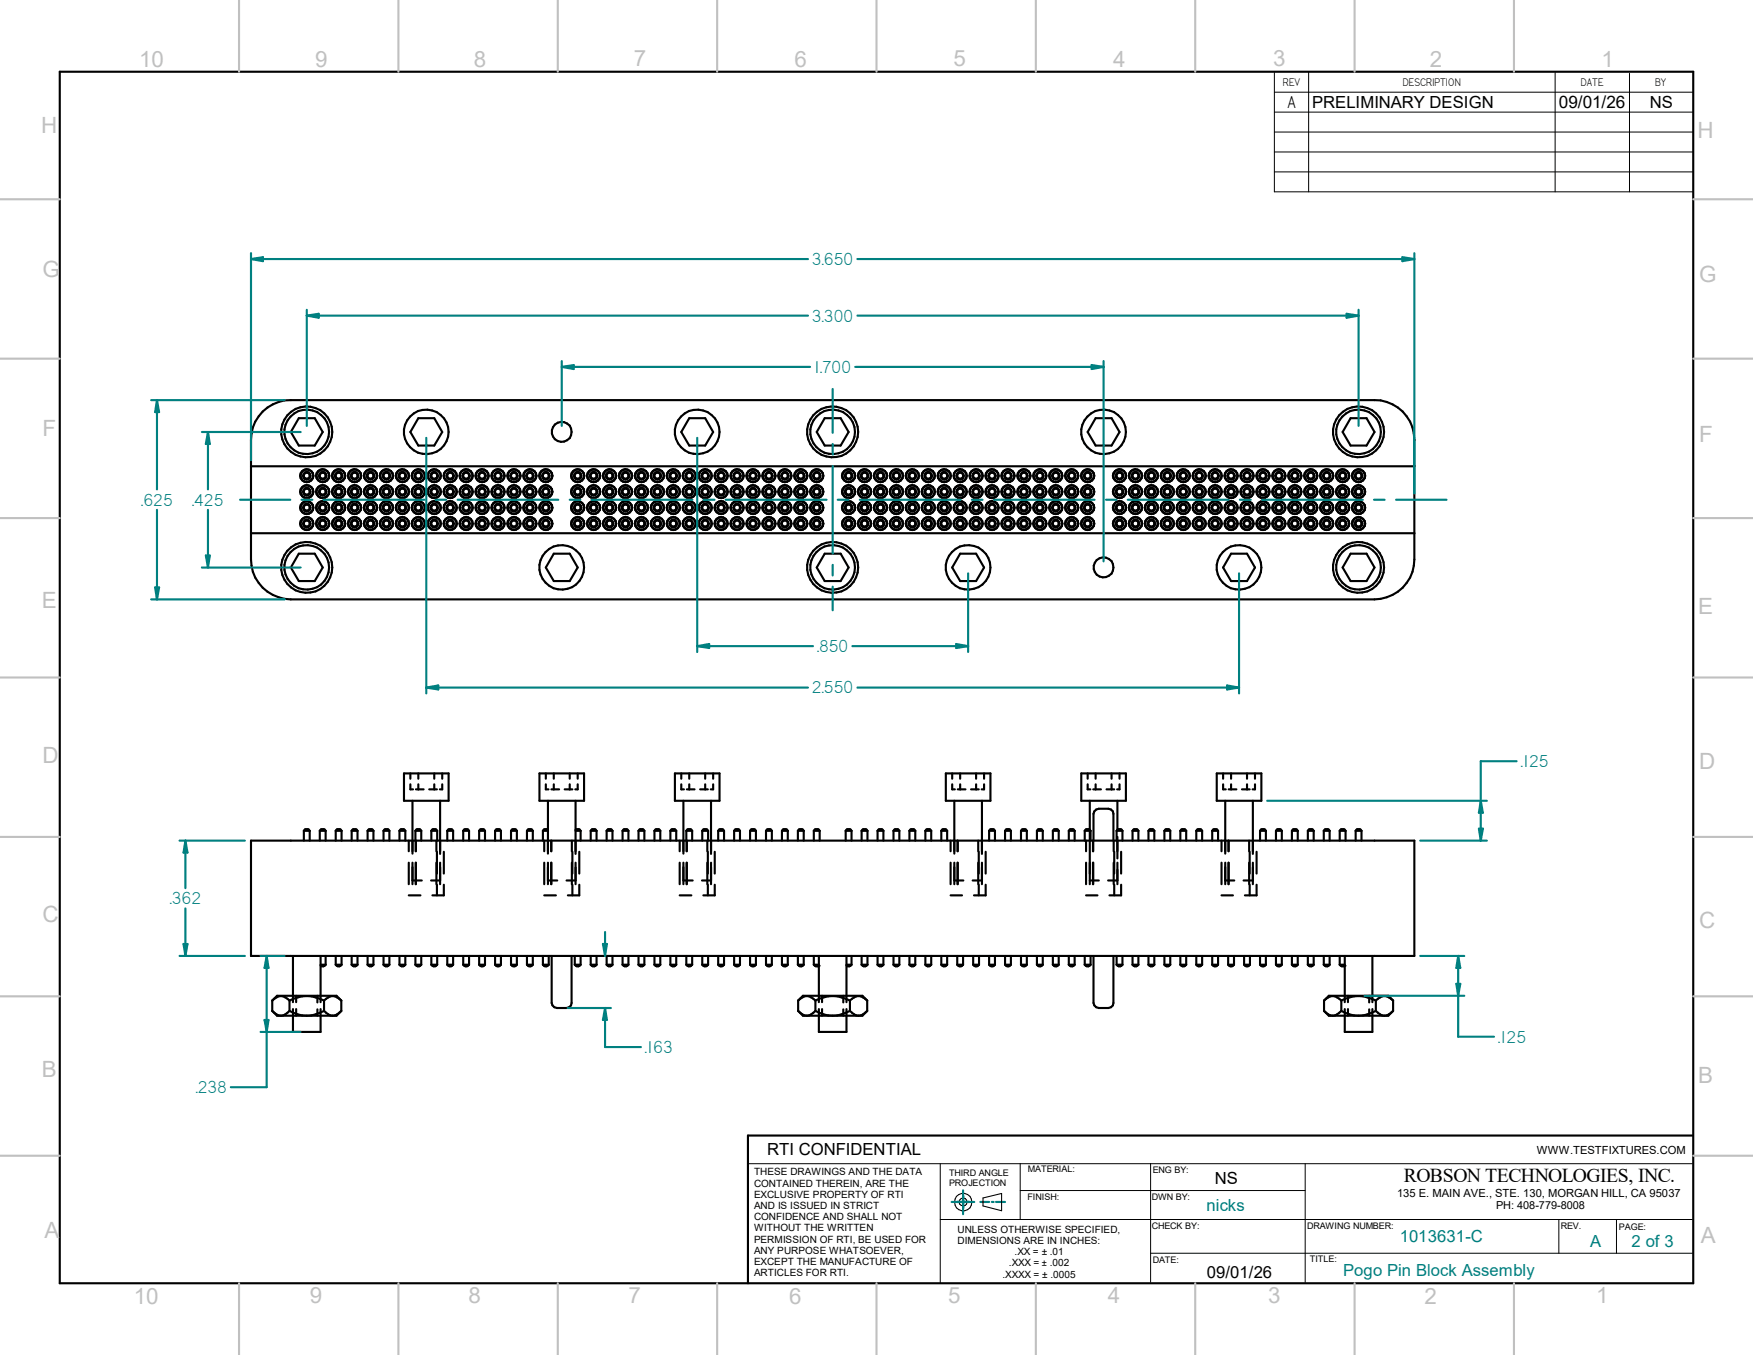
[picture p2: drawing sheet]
<svg xmlns="http://www.w3.org/2000/svg" width="279mm" height="216mm" viewBox="0 0 279 216" stroke-linecap="round" stroke-linejoin="round" font-family="sans-serif">
<defs><g id="words">
<g font-size="3.6" fill="#c0c0c0">
<text x="22.2" y="10.7">10</text>
<text x="50.2" y="10.6">9</text>
<text x="75.5" y="10.6">8</text>
<text x="101" y="10.6">7</text>
<text x="126.6" y="10.7">6</text>
<text x="152" y="10.5">5</text>
<text x="177.4" y="10.7">4</text>
<text x="202.9" y="10.5">3</text>
<text x="227.9" y="10.7">2</text>
<text x="255.2" y="10.7">1</text>
<text x="6.6" y="21.1">H</text>
<text x="270.6" y="22">H</text>
<text x="6.8" y="44.1">G</text>
<text x="270.8" y="45">G</text>
<text x="6.8" y="69.4">F</text>
<text x="270.8" y="70.4">F</text>
<text x="6.6" y="96.9">E</text>
<text x="270.7" y="97.8">E</text>
<text x="6.8" y="121.6">D</text>
<text x="270.8" y="122.5">D</text>
<text x="6.8" y="147">C</text>
<text x="270.8" y="147.9">C</text>
<text x="6.6" y="171.7">B</text>
<text x="270.7" y="172.6">B</text>
<text x="7.1" y="197.2">A</text>
<text x="271.1" y="198.1">A</text>
<text x="21.3" y="207.7">10</text>
<text x="49.4" y="207.7">9</text>
<text x="74.7" y="207.7">8</text>
<text x="100.2" y="207.6">7</text>
<text x="125.8" y="207.7">6</text>
<text x="151.1" y="207.6">5</text>
<text x="176.6" y="207.7">4</text>
<text x="202.1" y="207.6">3</text>
<text x="227" y="207.8">2</text>
<text x="254.4" y="207.7">1</text>
</g>
<g font-size="3.1">
<text x="205.2" y="17.3">A</text>
<text x="223.7" y="188.3">ROBSON TECHNOLOGIES, INC.</text>
</g>
<g font-size="3.1" fill="#008080">
<text x="129.4" y="42.2">3.650</text>
<text x="129.4" y="51.3">3.300</text>
<text x="129.8" y="59.4">1.700</text>
<text x="22.5" y="80.6">.625</text>
<text x="30.6" y="80.6">.425</text>
<text x="130.3" y="103.9">.850</text>
<text x="129.4" y="110.5">2.550</text>
<text x="242.4" y="122.2">.125</text>
<text x="27.1" y="144.1">.362</text>
<text x="102.8" y="167.8">.163</text>
<text x="238.8" y="166.2">.125</text>
<text x="31.2" y="174.2">.238</text>
</g>
<g font-size="2.7">
<text x="209.1" y="17.2">PRELIMINARY DESIGN</text>
<text x="248.5" y="17.2">09/01/26</text>
<text x="262.9" y="17.2">NS</text>
<text x="122.3" y="184.1">RTI CONFIDENTIAL</text>
<text x="193.6" y="188.7">NS</text>
<text x="192.4" y="203.6">09/01/26</text>
</g>
<g font-size="2.7" fill="#008080">
<text x="192.3" y="192.9">nicks</text>
<text x="223.1" y="197.9">1013631-C</text>
<text x="214.1" y="203.2">Pogo Pin Block Assembly</text>
<text x="253.4" y="198.8">A</text>
<text x="260.1" y="198.8">2 of 3</text>
</g>
<g font-size="2">
<text x="204.5" y="13.8">REV</text>
<text x="223.6" y="13.8">DESCRIPTION</text>
<text x="251.9" y="13.8">DATE</text>
<text x="263.8" y="13.8">BY</text>
</g>
<g font-size="1.8">
<text x="244.9" y="183.8">WWW.TESTFIXTURES.COM</text>
<text x="222.7" y="190.8">135 E. MAIN AVE., STE. 130, MORGAN HILL, CA 95037</text>
</g>
<text font-size="1.7" x="238.5" y="192.7">PH: 408-779-8008</text>
<g font-size="1.6">
<text x="120.2" y="187.3">THESE DRAWINGS AND THE DATA</text>
<text x="120.2" y="189.1">CONTAINED THEREIN, ARE THE</text>
<text x="120.2" y="190.8">EXCLUSIVE PROPERTY OF RTI</text>
<text x="120.2" y="192.7">AND IS ISSUED IN STRICT</text>
<text x="120.2" y="194.4">CONFIDENCE AND SHALL NOT</text>
<text x="120.2" y="196.2">WITHOUT THE WRITTEN</text>
<text x="120.2" y="198">PERMISSION OF RTI, BE USED FOR</text>
<text x="152.6" y="196.4">UNLESS OTHERWISE SPECIFIED,</text>
<text x="120.2" y="199.8">ANY PURPOSE WHATSOEVER,</text>
<text x="120.2" y="201.6">EXCEPT THE MANUFACTURE OF</text>
<text x="120.2" y="203.4">ARTICLES FOR RTI.</text>
<text x="152.6" y="198.2">DIMENSIONS ARE IN INCHES:</text>
<text x="159.8" y="203.6">.XXXX = ± .0005</text>
<text x="160.8" y="201.8">.XXX = ± .002</text>
<text x="161.7" y="200">.XX = ± .01</text>
</g>
<g font-size="1.4">
<text x="151.3" y="187.4">THIRD ANGLE</text>
<text x="151.3" y="189">PROJECTION</text>
<text x="163.8" y="191.2">FINISH:</text>
<text x="163.8" y="186.7">MATERIAL:</text>
<text x="183.6" y="191.2">DWN BY:</text>
<text x="183.7" y="186.9">ENG BY:</text>
<text x="183.6" y="195.8">CHECK BY:</text>
<text x="208.3" y="195.7">DRAWING NUMBER:</text>
<text x="248.8" y="195.9">REV.</text>
<text x="258" y="196">PAGE:</text>
<text x="183.7" y="201.2">DATE:</text>
<text x="208.8" y="201.1">TITLE:</text>
</g>
</g></defs>
<g fill="none" stroke="#000" stroke-width=".34">
<path d="M9.5 11.4h260.4v193.1h-260.4zM40 74.3h185.4M41.9 65.6a6.4 6.4 0 0 1 4.5-1.8h172.7a6.3 6.3 0 0 1 6.3 6.3v19.1a6.4 6.4 0 0 1-6.3 6.3h-172.7a6.4 6.4 0 0 1-6.4-6.3v-19.1a6.2 6.2 0 0 1 1.9-4.5zM47.6 66.6h2.6l1.2 2.2-1.2 2.2h-2.6l-1.2-2.2zM57.2 77.6a1.05 1.05 0 0 0-1.6 .3 1.05 1.05 0 0 0 .7 1.5 1.05 1.05 0 0 0 1.3-1 1.01 1.01 0 0 0-1.2-1.1 1.01 1.01 0 0 0-.7 1.4 1.01 1.01 0 0 0 1.5 .4l.2-.4 .1-.3-.1-.5M59.8 77.6a1.05 1.05 0 0 0-1.7 .3 1.05 1.05 0 0 0 .7 1.5 1.05 1.05 0 0 0 1.3-1 1.01 1.01 0 0 0-1.2-1.1 1.01 1.01 0 0 0-.7 1.4 1.01 1.01 0 0 0 1.5 .4l.3-.4 .1-.3-.1-.5M62.3 77.6a1.05 1.05 0 0 0-1.6 .3 1.05 1.05 0 0 0 .7 1.5 1.05 1.05 0 0 0 1.3-1 1.01 1.01 0 0 0-1.2-1.1 1.01 1.01 0 0 0-.8 1.4 1.01 1.01 0 0 0 1.6 .4l.2-.4 .1-.3-.1-.5M64.9 77.6a1.05 1.05 0 0 0-1.7 .3 1.05 1.05 0 0 0 .7 1.5 1.05 1.05 0 0 0 1.3-1 1.01 1.01 0 0 0-1.2-1.1 1.01 1.01 0 0 0-.7 1.4 1.01 1.01 0 0 0 1.5 .4l.3-.4 .1-.3-.1-.5M66.7 66.6h2.5l1.3 2.2-1.3 2.2h-2.5l-1.3-2.2zM67.4 77.6a1.05 1.05 0 0 0-1.6 .3 1.05 1.05 0 0 0 .6 1.5 1.05 1.05 0 0 0 1.3-1 1.01 1.01 0 0 0-1.1-1.1 1.01 1.01 0 0 0-.8 1.4 1.01 1.01 0 0 0 1.6 .4l.2-.4 .1-.3-.1-.5M67.6 76.2a1 1 0 0 0-.9-1.4 1 1 0 0 0-.9 1.3 1 1 0 0 0 1.6 .4 1.02 1.02 0 0 0-.3-1.6 1.02 1.02 0 0 0-1.5 .7 1.02 1.02 0 0 0 1.1 1.2l.7-.3M69.9 77.6a1.05 1.05 0 0 0-1.6 .3 1.05 1.05 0 0 0 .7 1.5 1.05 1.05 0 0 0 1.3-1 1.01 1.01 0 0 0-1.2-1.1 1.01 1.01 0 0 0-.7 1.4 1.01 1.01 0 0 0 1.5 .4l.2-.4 .1-.3-.1-.5"/>
<path d="M70.1 76.2a1 1 0 0 0-.8-1.4 1 1 0 0 0-1 1.3 1 1 0 0 0 1.6 .4 1.02 1.02 0 0 0-.2-1.6 1.02 1.02 0 0 0-1.5 .7 1.02 1.02 0 0 0 1 1.2l.7-.3M72.7 76.2a1 1 0 0 0-.9-1.4 1 1 0 0 0-1 1.3 1 1 0 0 0 1.6 .4 1.02 1.02 0 0 0-.2-1.6 1.02 1.02 0 0 0-1.5 .7 1.02 1.02 0 0 0 1.1 1.2l.7-.3M80.3 78.7a1 1 0 0 0-.9-1.4 1 1 0 0 0-.9 1.3 1 1 0 0 0 1.6 .5 1.02 1.02 0 0 0-.3-1.6 1.02 1.02 0 0 0-1.5 .6 1.02 1.02 0 0 0 1.1 1.3l.7-.3M82.8 78.7a1 1 0 0 0-.8-1.4 1 1 0 0 0-1 1.3 1 1 0 0 0 1.6 .5 1.02 1.02 0 0 0-.2-1.6 1.02 1.02 0 0 0-1.5 .6 1.02 1.02 0 0 0 1 1.3l.7-.3M85.4 78.7a1 1 0 0 0-.9-1.4 1 1 0 0 0-1 1.3 1 1 0 0 0 1.6 .5 1.02 1.02 0 0 0-.2-1.6 1.02 1.02 0 0 0-1.5 .6 1.02 1.02 0 0 0 1.1 1.3l.7-.3M105.7 76.2a1 1 0 0 0-.9-1.4 1 1 0 0 0-.9 1.3 1 1 0 0 0 1.6 .4 1.02 1.02 0 0 0-.3-1.6 1.02 1.02 0 0 0-1.5 .7 1.02 1.02 0 0 0 1.1 1.2l.7-.3M108.2 76.2a1 1 0 0 0-.8-1.4 1 1 0 0 0-1 1.3 1 1 0 0 0 1.6 .4 1.02 1.02 0 0 0-.2-1.6 1.02 1.02 0 0 0-1.5 .7 1.02 1.02 0 0 0 1 1.2l.7-.3M109.9 66.6h2.5l1.3 2.2-1.3 2.2h-2.5l-1.3-2.2zM118.4 78.7a1 1 0 0 0-.9-1.4 1 1 0 0 0-.9 1.3 1 1 0 0 0 1.6 .5 1.02 1.02 0 0 0-.3-1.6 1.02 1.02 0 0 0-1.5 .6 1.02 1.02 0 0 0 1.1 1.3l.7-.3M120.9 78.7a1 1 0 0 0-.8-1.4 1 1 0 0 0-1 1.3 1 1 0 0 0 1.6 .5 1.02 1.02 0 0 0-.2-1.6 1.02 1.02 0 0 0-1.5 .6 1.02 1.02 0 0 0 1 1.3l.7-.3M131.4 66.6h2.6l1.3 2.2-1.3 2.2h-2.6l-1.2-2.2zM141.1 75.1a1.05 1.05 0 0 0-1.7 .2 1.05 1.05 0 0 0 .7 1.5 1.05 1.05 0 0 0 1.3-1 1.01 1.01 0 0 0-1.2-1 1.01 1.01 0 0 0-.7 1.4 1.01 1.01 0 0 0 1.5 .3l.3-.3 .1-.4-.1-.4"/>
<path d="M143.6 75.1a1.04 1.04 0 0 0-1.5 0 1.04 1.04 0 0 0 0 1.4 1.04 1.04 0 0 0 1.5 0M143.8 75.4l.1 .4-.1 .4M146.1 75.1a1.04 1.04 0 0 0-1.4 0 1.04 1.04 0 0 0 0 1.4 1.04 1.04 0 0 0 1.4 0M146.3 75.4l.1 .4-.1 .4M148.7 75.1a1.05 1.05 0 0 0-1.7 .2 1.05 1.05 0 0 0 .7 1.5 1.05 1.05 0 0 0 1.3-1 1.01 1.01 0 0 0-1.2-1 1.01 1.01 0 0 0-.7 1.4 1.01 1.01 0 0 0 1.5 .3l.3-.3 .1-.4-.1-.4M151.2 75.1a1.05 1.05 0 0 0-1.6 .2 1.05 1.05 0 0 0 .7 1.5 1.05 1.05 0 0 0 1.3-1 1.01 1.01 0 0 0-1.2-1 1.01 1.01 0 0 0-.8 1.4 1.01 1.01 0 0 0 1.6 .3l.2-.3 .1-.4-.1-.4M153.8 75.1a1.05 1.05 0 0 0-1.7 .2 1.05 1.05 0 0 0 .7 1.5 1.05 1.05 0 0 0 1.3-1 1.01 1.01 0 0 0-1.2-1 1.01 1.01 0 0 0-.7 1.4 1.01 1.01 0 0 0 1.5 .3l.3-.3 .1-.4-.1-.4M154 78.7a1 1 0 0 0-.9-1.4 1 1 0 0 0-1 1.3 1 1 0 0 0 1.6 .5 1.02 1.02 0 0 0-.2-1.6 1.02 1.02 0 0 0-1.5 .6 1.02 1.02 0 0 0 1 1.3l.8-.3M156.3 75.1a1.05 1.05 0 0 0-1.6 .2 1.05 1.05 0 0 0 .6 1.5 1.05 1.05 0 0 0 1.3-1 1.01 1.01 0 0 0-1.1-1 1.01 1.01 0 0 0-.8 1.4 1.01 1.01 0 0 0 1.6 .3l.2-.3 .1-.4-.1-.4M156.5 78.7a1 1 0 0 0-.9-1.4 1 1 0 0 0-.9 1.3 1 1 0 0 0 1.6 .5 1.02 1.02 0 0 0-.3-1.6 1.02 1.02 0 0 0-1.5 .6 1.02 1.02 0 0 0 1.1 1.3l.7-.3M159 78.7a1 1 0 0 0-.8-1.4 1 1 0 0 0-1 1.3 1 1 0 0 0 1.6 .5 1.02 1.02 0 0 0-.2-1.6 1.02 1.02 0 0 0-1.5 .6 1.02 1.02 0 0 0 1 1.3l.7-.3M163.9 77.6a1.05 1.05 0 0 0-1.6 .3 1.05 1.05 0 0 0 .7 1.5 1.05 1.05 0 0 0 1.3-1 1.01 1.01 0 0 0-1.2-1.1 1.01 1.01 0 0 0-.8 1.4 1.01 1.01 0 0 0 1.6 .4l.2-.4 .1-.3-.1-.5"/>
<path d="M166.5 77.6a1.05 1.05 0 0 0-1.7 .3 1.05 1.05 0 0 0 .7 1.5 1.05 1.05 0 0 0 1.3-1 1.01 1.01 0 0 0-1.2-1.1 1.01 1.01 0 0 0-.7 1.4 1.01 1.01 0 0 0 1.5 .4l.3-.4 .1-.3-.1-.5M169 77.6a1.05 1.05 0 0 0-1.6 .3 1.05 1.05 0 0 0 .6 1.5 1.05 1.05 0 0 0 1.3-1 1.01 1.01 0 0 0-1.1-1.1 1.01 1.01 0 0 0-.8 1.4 1.01 1.01 0 0 0 1.6 .4l.2-.4 .1-.3-.1-.5M171.5 77.6a1.05 1.05 0 0 0-1.6 .3 1.05 1.05 0 0 0 .7 1.5 1.05 1.05 0 0 0 1.3-1 1.01 1.01 0 0 0-1.2-1.1 1.01 1.01 0 0 0-.7 1.4 1.01 1.01 0 0 0 1.5 .4l.2-.4 .1-.3-.1-.5M174.1 77.6a1.05 1.05 0 0 0-1.7 .3 1.05 1.05 0 0 0 .7 1.5 1.05 1.05 0 0 0 1.3-1 1.01 1.01 0 0 0-1.2-1.1 1.01 1.01 0 0 0-.7 1.4 1.01 1.01 0 0 0 1.5 .4l.3-.4 .1-.3-.1-.5M174.6 66.6h2.6l1.2 2.2-1.2 2.2h-2.6l-1.2-2.2zM179.2 77.6a1.05 1.05 0 0 0-1.7 .3 1.05 1.05 0 0 0 .7 1.5 1.05 1.05 0 0 0 1.3-1 1.01 1.01 0 0 0-1.2-1.1 1.01 1.01 0 0 0-.7 1.4 1.01 1.01 0 0 0 1.5 .4l.3-.4 .1-.3-.1-.5M179.4 76.2a1 1 0 0 0-.9-1.4 1 1 0 0 0-1 1.3 1 1 0 0 0 1.6 .4 1.02 1.02 0 0 0-.2-1.6 1.02 1.02 0 0 0-1.5 .7 1.02 1.02 0 0 0 1 1.2l.8-.3M181.9 76.2a1 1 0 0 0-.9-1.4 1 1 0 0 0-.9 1.3 1 1 0 0 0 1.6 .4 1.02 1.02 0 0 0-.3-1.6 1.02 1.02 0 0 0-1.5 .7 1.02 1.02 0 0 0 1.1 1.2l.7-.3M192.1 78.7a1 1 0 0 0-.9-1.4 1 1 0 0 0-1 1.3 1 1 0 0 0 1.6 .5 1.02 1.02 0 0 0-.2-1.6 1.02 1.02 0 0 0-1.5 .6 1.02 1.02 0 0 0 1 1.3l.8-.3M194.6 78.7a1 1 0 0 0-.9-1.4 1 1 0 0 0-.9 1.3 1 1 0 0 0 1.6 .5 1.02 1.02 0 0 0-.3-1.6 1.02 1.02 0 0 0-1.5 .6 1.02 1.02 0 0 0 1.1 1.3l.7-.3M215.3 66.6h2.5l1.3 2.2-1.3 2.2h-2.5l-1.3-2.2zM217.5 76.2a1 1 0 0 0-.9-1.4 1 1 0 0 0-1 1.3 1 1 0 0 0 1.6 .4 1.02 1.02 0 0 0-.2-1.6 1.02 1.02 0 0 0-1.5 .7 1.02 1.02 0 0 0 1 1.2l.8-.3"/>
<path d="M40 85h185.4M47.6 88.2h2.6l1.2 2.2-1.2 2.2h-2.6l-1.2-2.2zM57.4 81.3a1 1 0 0 0-.8-1.4 1 1 0 0 0-1 1.3 1 1 0 0 0 1.6 .4 1.02 1.02 0 0 0-.2-1.6 1.02 1.02 0 0 0-1.5 .7 1.02 1.02 0 0 0 1 1.2l.7-.3M60 81.3a1 1 0 0 0-.9-1.4 1 1 0 0 0-1 1.3 1 1 0 0 0 1.6 .4 1.02 1.02 0 0 0-.2-1.6 1.02 1.02 0 0 0-1.5 .7 1.02 1.02 0 0 0 1.1 1.2l.7-.3M67.6 83.8a1 1 0 0 0-.9-1.4 1 1 0 0 0-.9 1.3 1 1 0 0 0 1.6 .5 1.02 1.02 0 0 0-.3-1.7 1.02 1.02 0 0 0-1.5 .7 1.02 1.02 0 0 0 1.1 1.3l.7-.3M70.1 83.8a1 1 0 0 0-.8-1.4 1 1 0 0 0-1 1.3 1 1 0 0 0 1.6 .5 1.02 1.02 0 0 0-.2-1.7 1.02 1.02 0 0 0-1.5 .7 1.02 1.02 0 0 0 1 1.3l.7-.3M72.7 83.8a1 1 0 0 0-.9-1.4 1 1 0 0 0-1 1.3 1 1 0 0 0 1.6 .5 1.02 1.02 0 0 0-.2-1.7 1.02 1.02 0 0 0-1.5 .7 1.02 1.02 0 0 0 1.1 1.3l.7-.3M80.1 80.1a1.05 1.05 0 0 0-1.6 .3 1.05 1.05 0 0 0 .6 1.5 1.05 1.05 0 0 0 1.3-1 1.01 1.01 0 0 0-1.1-1.1 1.01 1.01 0 0 0-.8 1.4 1.01 1.01 0 0 0 1.6 .4l.2-.3 .1-.4-.1-.4M82.6 80.1a1.05 1.05 0 0 0-1.6 .3 1.05 1.05 0 0 0 .7 1.5 1.05 1.05 0 0 0 1.3-1 1.01 1.01 0 0 0-1.2-1.1 1.01 1.01 0 0 0-.7 1.4 1.01 1.01 0 0 0 1.5 .4l.2-.3 .1-.4-.1-.4M85.2 80.1a1.05 1.05 0 0 0-1.7 .3 1.05 1.05 0 0 0 .7 1.5 1.05 1.05 0 0 0 1.3-1 1.01 1.01 0 0 0-1.2-1.1 1.01 1.01 0 0 0-.7 1.4 1.01 1.01 0 0 0 1.5 .4l.3-.3 .1-.4-.1-.4M87.7 80.1a1.05 1.05 0 0 0-1.6 .3 1.05 1.05 0 0 0 .7 1.5 1.05 1.05 0 0 0 1.3-1 1.01 1.01 0 0 0-1.2-1.1 1.01 1.01 0 0 0-.8 1.4 1.01 1.01 0 0 0 1.6 .4l.2-.3 .1-.4-.1-.4M88.3 88.2h2.5l1.3 2.2-1.3 2.2h-2.5l-1.3-2.2z"/>
<path d="M92.8 80.1a1.04 1.04 0 0 0-1.5 0 1.04 1.04 0 0 0 0 1.5 1.04 1.04 0 0 0 1.5 0M93 80.5l.1 .4-.1 .4M95.5 81.3a1 1 0 0 0-.8-1.4 1 1 0 0 0-1 1.3 1 1 0 0 0 1.6 .4 1.02 1.02 0 0 0-.2-1.6 1.02 1.02 0 0 0-1.5 .7 1.02 1.02 0 0 0 1 1.2l.7-.3M103 82.7a1.05 1.05 0 0 0-1.7 .3 1.05 1.05 0 0 0 .7 1.5 1.05 1.05 0 0 0 1.3-1.1 1.01 1.01 0 0 0-1.2-1 1.01 1.01 0 0 0-.7 1.4 1.01 1.01 0 0 0 1.5 .4l.3-.4 .1-.4-.1-.4M105.5 82.7a1.04 1.04 0 0 0-1.5 0 1.04 1.04 0 0 0 0 1.5 1.04 1.04 0 0 0 1.5 0M105.7 83l.1 .4-.1 .4M108 82.7a1.04 1.04 0 0 0-1.4 0 1.04 1.04 0 0 0 0 1.5 1.04 1.04 0 0 0 1.4 0M108.2 83l.1 .4-.1 .4M110.6 82.7a1.05 1.05 0 0 0-1.7 .3 1.05 1.05 0 0 0 .7 1.5 1.05 1.05 0 0 0 1.3-1.1 1.01 1.01 0 0 0-1.2-1 1.01 1.01 0 0 0-.7 1.4 1.01 1.01 0 0 0 1.5 .4l.3-.4 .1-.4-.1-.4M113.1 82.7a1.05 1.05 0 0 0-1.6 .3 1.05 1.05 0 0 0 .7 1.5 1.05 1.05 0 0 0 1.3-1.1 1.01 1.01 0 0 0-1.2-1 1.01 1.01 0 0 0-.8 1.4 1.01 1.01 0 0 0 1.6 .4l.2-.4 .1-.4-.1-.4M115.7 82.7a1.05 1.05 0 0 0-1.7 .3 1.05 1.05 0 0 0 .7 1.5 1.05 1.05 0 0 0 1.3-1.1 1.01 1.01 0 0 0-1.2-1 1.01 1.01 0 0 0-.7 1.4 1.01 1.01 0 0 0 1.5 .4l.3-.4 .1-.4-.1-.4M131.1 81.3a1 1 0 0 0-.9-1.4 1 1 0 0 0-.9 1.3 1 1 0 0 0 1.6 .4 1.02 1.02 0 0 0-.3-1.6 1.02 1.02 0 0 0-1.5 .7 1.02 1.02 0 0 0 1.1 1.2l.7-.3"/>
<path d="M131.4 88.2h2.6l1.3 2.2-1.3 2.2h-2.6l-1.2-2.2zM143.8 83.8a1 1 0 0 0-.9-1.4 1 1 0 0 0-.9 1.3 1 1 0 0 0 1.6 .5 1.02 1.02 0 0 0-.3-1.7 1.02 1.02 0 0 0-1.5 .7 1.02 1.02 0 0 0 1.1 1.3l.7-.3M146.3 83.8a1 1 0 0 0-.8-1.4 1 1 0 0 0-1 1.3 1 1 0 0 0 1.6 .5 1.02 1.02 0 0 0-.2-1.7 1.02 1.02 0 0 0-1.5 .7 1.02 1.02 0 0 0 1 1.3l.7-.3M153 88.2h2.6l1.2 2.2-1.2 2.2h-2.6l-1.2-2.2zM166.7 81.3a1 1 0 0 0-.9-1.4 1 1 0 0 0-1 1.3 1 1 0 0 0 1.6 .4 1.02 1.02 0 0 0-.2-1.6 1.02 1.02 0 0 0-1.5 .7 1.02 1.02 0 0 0 1 1.2l.8-.3M169.2 81.3a1 1 0 0 0-.9-1.4 1 1 0 0 0-.9 1.3 1 1 0 0 0 1.6 .4 1.02 1.02 0 0 0-.3-1.6 1.02 1.02 0 0 0-1.5 .7 1.02 1.02 0 0 0 1.1 1.2l.7-.3M179.4 83.8a1 1 0 0 0-.9-1.4 1 1 0 0 0-1 1.3 1 1 0 0 0 1.6 .5 1.02 1.02 0 0 0-.2-1.7 1.02 1.02 0 0 0-1.5 .7 1.02 1.02 0 0 0 1 1.3l.8-.3M181.9 83.8a1 1 0 0 0-.9-1.4 1 1 0 0 0-.9 1.3 1 1 0 0 0 1.6 .5 1.02 1.02 0 0 0-.3-1.7 1.02 1.02 0 0 0-1.5 .7 1.02 1.02 0 0 0 1.1 1.3l.7-.3M189.3 80.1a1.05 1.05 0 0 0-1.6 .3 1.05 1.05 0 0 0 .7 1.5 1.05 1.05 0 0 0 1.3-1 1.01 1.01 0 0 0-1.2-1.1 1.01 1.01 0 0 0-.8 1.4 1.01 1.01 0 0 0 1.6 .4l.2-.3 .1-.4-.1-.4M191.9 80.1a1.05 1.05 0 0 0-1.7 .3 1.05 1.05 0 0 0 .7 1.5 1.05 1.05 0 0 0 1.3-1 1.01 1.01 0 0 0-1.2-1.1 1.01 1.01 0 0 0-.7 1.4 1.01 1.01 0 0 0 1.5 .4l.3-.3 .1-.4-.1-.4M194.4 80.1a1.05 1.05 0 0 0-1.6 .3 1.05 1.05 0 0 0 .6 1.5 1.05 1.05 0 0 0 1.3-1 1.01 1.01 0 0 0-1.1-1.1 1.01 1.01 0 0 0-.8 1.4 1.01 1.01 0 0 0 1.6 .4l.2-.3 .1-.4-.1-.4M196.2 88.2h2.6l1.2 2.2-1.2 2.2h-2.6l-1.3-2.2z"/>
<path d="M196.9 80.1a1.05 1.05 0 0 0-1.6 .3 1.05 1.05 0 0 0 .7 1.5 1.05 1.05 0 0 0 1.3-1 1.01 1.01 0 0 0-1.2-1.1 1.01 1.01 0 0 0-.7 1.4 1.01 1.01 0 0 0 1.5 .4l.2-.3 .1-.4-.1-.4M199.5 80.1a1.05 1.05 0 0 0-1.7 .3 1.05 1.05 0 0 0 .7 1.5 1.05 1.05 0 0 0 1.3-1 1.01 1.01 0 0 0-1.2-1.1 1.01 1.01 0 0 0-.7 1.4 1.01 1.01 0 0 0 1.5 .4l.3-.3 .1-.4-.1-.4M202 80.1a1.05 1.05 0 0 0-1.6 .3 1.05 1.05 0 0 0 .7 1.5 1.05 1.05 0 0 0 1.3-1 1.01 1.01 0 0 0-1.2-1.1 1.01 1.01 0 0 0-.8 1.4 1.01 1.01 0 0 0 1.6 .4l.2-.3 .1-.4-.1-.4M204.8 81.3a1 1 0 0 0-.9-1.4 1 1 0 0 0-1 1.3 1 1 0 0 0 1.6 .4 1.02 1.02 0 0 0-.2-1.6 1.02 1.02 0 0 0-1.5 .7 1.02 1.02 0 0 0 1 1.2l.8-.3M207.3 81.3a1 1 0 0 0-.9-1.4 1 1 0 0 0-.9 1.3 1 1 0 0 0 1.6 .4 1.02 1.02 0 0 0-.3-1.6 1.02 1.02 0 0 0-1.5 .7 1.02 1.02 0 0 0 1.1 1.2l.7-.3M212.2 82.7a1.05 1.05 0 0 0-1.7 .3 1.05 1.05 0 0 0 .7 1.5 1.05 1.05 0 0 0 1.3-1.1 1.01 1.01 0 0 0-1.2-1 1.01 1.01 0 0 0-.7 1.4 1.01 1.01 0 0 0 1.5 .4l.3-.4 .1-.4-.1-.4M214.7 82.7a1.05 1.05 0 0 0-1.6 .3 1.05 1.05 0 0 0 .7 1.5 1.05 1.05 0 0 0 1.3-1.1 1.01 1.01 0 0 0-1.2-1 1.01 1.01 0 0 0-.8 1.4 1.01 1.01 0 0 0 1.6 .4l.2-.4 .1-.4-.1-.4M215.3 88.2h2.5l1.3 2.2-1.3 2.2h-2.5l-1.3-2.2zM217.3 82.7a1.04 1.04 0 0 0-1.5 0 1.04 1.04 0 0 0 0 1.5 1.04 1.04 0 0 0 1.5 0M217.5 83l.1 .4-.1 .4M40 133.9h185.4v18.4h-185.4zM48.4 132.4v1.5"/>
<path d="M48.4 132.4h1M48.4 132.4a.54 .54 0 0 1 1 0M49.4 132.4v1.5M51 132.4v1.5M51 132.4h.9M51 132.4a.54 .54 0 0 1 .9 0M51.9 132.4v1.5M53.5 132.4v1.5M53.5 132.4h.9M53.5 132.4a.54 .54 0 0 1 .9 0M54.4 132.4v1.5M56 132.4v1.5"/>
<path d="M56 132.4h1M56 132.4a.54 .54 0 0 1 1 0M57 132.4v1.5M58.6 132.4v1.5M58.6 132.4h.9M58.6 132.4a.54 .54 0 0 1 .9 0M59.5 132.4v1.5M61.1 132.4v1.5M61.1 132.4h1M61.1 132.4a.54 .54 0 0 1 1 0M62.1 132.4v1.5M63.7 132.4v1.5"/>
<path d="M63.7 132.4h.9M63.7 132.4a.54 .54 0 0 1 .9 0M64.4 123.2h7.1v4.4h-7.1zM64.6 132.4v1.5M65.2 133.9v1.7M65.2 137.5v3.4M65.4 125v.8h.4M65.4 123.2v.9M65.7 127.6v8.4M65.7 137.5v3.4M66.2 132.4v1.5M66.2 132.4h.9"/>
<path d="M66.2 132.4a.54 .54 0 0 1 .9 0M66.3 133.9v1.7M66.3 137.5v3.4M66.3 125.8h1.2M66.7 123.2v.9M66.7 125v.8M67.1 132.4v1.5M68.4 125.8h1.2M68.7 132.4v1.5M68.7 132.4h1M68.7 132.4a.54 .54 0 0 1 1 0M69.2 123.2v.9"/>
<path d="M69.2 125v.8M69.6 133.9v1.7M69.6 137.5v3.4M69.6 135.7v3.5M69.7 132.4v1.5M70.1 127.6v8.5M70.1 137.5v3.4M70.5 125v.8h-.4M70.5 123.2v.9M70.7 135.7v3.5M71.3 132.4v1.5M71.3 132.4h.9"/>
<path d="M71.3 132.4a.54 .54 0 0 1 .9 0M72.2 132.4v1.5M73.8 132.4v1.5M73.8 132.4h1M73.8 132.4a.54 .54 0 0 1 1 0M74.8 132.4v1.5M76.4 132.4v1.5M76.4 132.4h.9M76.4 132.4a.54 .54 0 0 1 .9 0M77.3 132.4v1.5M78.9 132.4v1.5M78.9 132.4h.9"/>
<path d="M78.9 132.4a.54 .54 0 0 1 .9 0M79.8 132.4v1.5M81.4 132.4v1.5M81.4 132.4h1M81.4 132.4a.54 .54 0 0 1 1 0M82.4 132.4v1.5M84 132.4v1.5M84 132.4h.9M84 132.4a.54 .54 0 0 1 .9 0M84.9 132.4v1.5M86 123.2h7.1v4.4h-7.1zM86.5 132.4v1.5"/>
<path d="M86.5 132.4h.8M86.7 133.9v1.7M86.7 137.5v3.4M87 123.2v.9M87 125v.8h.4M87.3 132.2a.58 .58 0 0 0-.8 .2M87.3 127.6v8.4M87.3 137.5v3.4M87.8 133.9v1.7M87.8 137.5v3.4M87.9 133.9v1.7M87.9 137.5v3.4"/>
<path d="M87.9 125.8h1.2M88.3 123.2v.9M88.3 125v.8M90 125.8h1.2M90.8 123.2v.9M90.8 125v.8M91.1 133.9v1.7M91.1 137.5v3.4M91.2 135.7v3.5M91.7 132.4h.8M91.7 132.2h.1a.58 .58 0 0 1 .7 .2M91.7 127.6v8.5"/>
<path d="M91.7 137.5v3.4M92.1 123.2v.9M92.1 125v.8h-.4M92.3 135.7v3.5M92.5 132.4v1.5M94.1 132.4v1.5M94.1 132.4h1M94.1 132.4a.54 .54 0 0 1 1 0M95.1 132.4v1.5M96.7 132.4v1.5M96.7 132.4h.9M96.7 132.4a.54 .54 0 0 1 .9 0"/>
<path d="M97.6 132.4v1.5M99.2 132.4v1.5M99.2 132.4h1M99.2 132.4a.54 .54 0 0 1 1 0M100.2 132.4v1.5M101.8 132.4v1.5M101.8 132.4h.9M101.8 132.4a.54 .54 0 0 1 .9 0M102.7 132.4v1.5M104.3 132.4v1.5M104.3 132.4h.9M104.3 132.4a.54 .54 0 0 1 .9 0"/>
<path d="M105.2 132.4v1.5M106.8 132.4v1.5M106.8 132.4h1M106.8 132.4a.54 .54 0 0 1 1 0M107.6 123.2h7.1v4.4h-7.1zM107.8 132.4v1.5M108.3 133.9v1.7M108.3 137.5v3.4M108.6 125v.8h.4M108.6 123.2v.9M108.9 127.6v8.4M108.9 137.5v3.4"/>
<path d="M109.4 132.4v1.5M109.4 132.4h.9M109.4 132.4a.54 .54 0 0 1 .9 0M109.4 133.9v1.7M109.4 137.5v3.4M109.5 133.9v1.7M109.5 137.5v3.4M109.5 125.8h1.2M109.9 123.2v.9M109.9 125v.8M110.3 132.4v1.5M111.6 125.8h1.2"/>
<path d="M111.9 132.4v1.5M111.9 132.4h1M111.9 132.4a.54 .54 0 0 1 1 0M112.4 123.2v.9M112.4 125v.8M112.7 133.9v1.7M112.7 137.5v3.4M112.8 135.7v3.5M112.9 132.4v1.5M113.3 127.6v8.5M113.3 137.5v3.4M113.7 125v.8h-.4"/>
<path d="M113.7 123.2v.9M113.9 135.7v3.5M114.5 132.4v1.5M114.5 132.4h.9M114.5 132.4a.54 .54 0 0 1 .9 0M115.4 132.4v1.5M117 132.4v1.5M117 132.4h.9M117 132.4a.54 .54 0 0 1 .9 0M117.9 132.4v1.5M119.5 132.4v1.5M119.5 132.4h1"/>
<path d="M119.5 132.4a.54 .54 0 0 1 1 0M120.5 132.4v1.5M122.1 132.4v1.5M122.1 132.4h.9M122.1 132.4a.54 .54 0 0 1 .9 0M123 132.4v1.5M124.6 132.4v1.5M124.6 132.4h1M124.6 132.4a.54 .54 0 0 1 1 0M125.6 132.4v1.5M127.2 132.4v1.5M127.2 132.4h.9"/>
<path d="M127.2 132.4a.54 .54 0 0 1 .9 0M128.1 132.4v1.5M129.7 132.4v1.5M129.7 132.4h.9M129.7 132.4a.54 .54 0 0 1 .9 0M130.6 132.4v1.5M134.8 132.4v1.5M134.8 132.4h.9M134.8 132.4a.54 .54 0 0 1 .9 0M135.7 132.4v1.5M137.3 132.4v1.5M137.3 132.4h1"/>
<path d="M137.3 132.4a.54 .54 0 0 1 1 0M138.3 132.4v1.5M139.9 132.4v1.5M139.9 132.4h.9M139.9 132.4a.54 .54 0 0 1 .9 0M140.8 132.4v1.5M142.4 132.4v1.5M142.4 132.4h.9M142.4 132.4a.54 .54 0 0 1 .9 0M143.3 132.4v1.5M144.9 132.4v1.5M144.9 132.4h1"/>
<path d="M144.9 132.4a.54 .54 0 0 1 1 0M145.9 132.4v1.5M147.5 132.4v1.5M147.5 132.4h.9M147.5 132.4a.54 .54 0 0 1 .9 0M148.4 132.4v1.5M150 132.4v1.5M150 132.4h1M150 132.4a.54 .54 0 0 1 1 0M150.7 123.2h7.2v4.4h-7.2zM151 132.4v1.5M151.5 133.9v1.7"/>
<path d="M151.5 137.5v3.4M151.8 125v.8h.4M151.8 123.2v.9M152.1 127.6v8.4M152.1 137.5v3.4M152.6 133.9v1.7M152.6 137.5v3.4M152.7 133.9v1.7M152.7 137.5v3.4M152.7 125.8h1.2M153 123.2v.9M153 125v.8"/>
<path d="M154.8 125.8h1.2M155.6 123.2v.9M155.6 125v.8M155.9 133.9v1.7M155.9 137.5v3.4M156 135.7v3.5M156.5 127.6v8.5M156.5 137.5v3.4M156.8 125v.8h-.3M156.8 123.2v.9M157.1 135.7v3.5M157.6 132.4v1.5"/>
<path d="M157.6 132.4h1M157.6 132.4a.54 .54 0 0 1 1 0M158.6 132.4v1.5M160.2 132.4v1.5M160.2 132.4h.9M160.2 132.4a.54 .54 0 0 1 .9 0M161.1 132.4v1.5M162.7 132.4v1.5M162.7 132.4h1M162.7 132.4a.54 .54 0 0 1 1 0M163.7 132.4v1.5M165.3 132.4v1.5"/>
<path d="M165.3 132.4h.9M165.3 132.4a.54 .54 0 0 1 .9 0M166.2 132.4v1.5M167.8 132.4v1.5M167.8 132.4h.9M167.8 132.4a.54 .54 0 0 1 .9 0M168.7 132.4v1.5M170.3 132.4v1.5M170.3 132.4h1M170.3 132.4a.54 .54 0 0 1 1 0M171.3 132.4v1.5M172.3 123.2h7.2v4.4h-7.2z"/>
<path d="M172.9 132.4v1.5M172.9 132.4h.9M172.9 132.4a.54 .54 0 0 1 .9 0M173.1 133.9v1.7M173.1 137.5v3.4M173.4 125v.8h.4M173.4 123.2v.9M173.7 127.6v8M173.7 135.8v5.1M173.8 132.4v1.5M174.2 133.9v1.7M174.2 137.5v3.4"/>
<path d="M174.2 125.8h1.3M174.3 133.9v-4.2l.1-.4 .3-.3 .4-.1h1.6l.4 .1 .3 .3 .1 4.6M174.6 123.2v.9M174.6 125v.8M176.4 125.8h1.2M177.2 123.2v.9M177.2 125v.8M177.5 133.9v1.7M177.5 137.5v3.4M177.6 135.7v3.5M178 132.4v1.5M178 132.4h.9"/>
<path d="M178 132.4a.54 .54 0 0 1 .9 0M178.1 127.6v4.6M178.1 133.3v3.5M178.1 137.5v3.4M178.4 125v.8h-.3M178.4 123.2v.9M178.7 135.7v3.5M178.9 132.4v1.5M180.5 132.4v1.5M180.5 132.4h.9M180.5 132.4a.54 .54 0 0 1 .9 0M181.4 132.4v1.5"/>
<path d="M183 132.4v1.5M183 132.4h1M183 132.4a.54 .54 0 0 1 1 0M184 132.4v1.5M185.6 132.4v1.5M185.6 132.4h.9M185.6 132.4a.54 .54 0 0 1 .9 0M186.5 132.4v1.5M188.1 132.4v1.5M188.1 132.4h1M188.1 132.4a.54 .54 0 0 1 1 0M189.1 132.4v1.5"/>
<path d="M190.7 132.4v1.5M190.7 132.4h.9M190.7 132.4a.54 .54 0 0 1 .9 0M191.6 132.4v1.5M193.2 132.4v1.5M193.2 132.4h.9M193.2 132.4a.54 .54 0 0 1 .9 0M193.9 123.2h7.1v4.4h-7.1zM194.1 132.4v1.5M194.7 133.9v1.7M194.7 137.5v3.4M194.9 125v.8h.5"/>
<path d="M194.9 123.2v.9M195.3 127.6v8.4M195.3 137.5v3.4M195.8 133.9v1.7M195.8 137.5v3.4M195.8 125.8h1.3M196.2 123.2v.9M196.2 125v.8M198 125.8h1.2M198.8 123.2v.9M198.8 125v.8M199.1 133.9v1.7"/>
<path d="M199.1 137.5v3.4M199.2 135.7v3.5M199.7 127.6v8.5M199.7 137.5v3.4M200 125v.8h-.4M200 123.2v.9M200.3 135.7v3.5M200.8 132.4v1.5M200.8 132.4h1M200.8 132.4a.54 .54 0 0 1 1 0M201.8 132.4v1.5M203.4 132.4v1.5"/>
<path d="M203.4 132.4h.9M203.4 132.4a.54 .54 0 0 1 .9 0M204.3 132.4v1.5M205.9 132.4v1.5M205.9 132.4h.9M205.9 132.4a.54 .54 0 0 1 .9 0M206.8 132.4v1.5M208.4 132.4v1.5M208.4 132.4h1M208.4 132.4a.54 .54 0 0 1 1 0M209.4 132.4v1.5M211 132.4v1.5"/>
<path d="M211 132.4h.9M211 132.4a.54 .54 0 0 1 .9 0M211.9 132.4v1.5M213.5 132.4v1.5M213.5 132.4h1M213.5 132.4a.54 .54 0 0 1 1 0M214.5 132.4v1.5M216.1 132.4v1.5M216.1 132.4h.9M216.1 132.4a.54 .54 0 0 1 .9 0M217 132.4v1.5M43.4 159.4a1.67 1.67 0 0 1 2.7 0"/>
<path d="M43.4 159.4l.8-.7h9.4l.8 .7M43.4 159.4v1.7M46.1 159.4v1.7M46.1 159.4a5.6 5.6 0 0 1 5.5 0M46.7 152.3v7.4M47.2 158.7v1M50.6 158.7v1M51.1 153.7h.8M51.1 152.3v7.4M51.6 159.4v1.7M51.6 159.4a1.67 1.67 0 0 1 2.8 0M51.9 153.7a.52 .52 0 0 1-.8 .2"/>
<path d="M51.9 152.3v1.4M53.5 152.3v1.4M53.5 153.7h.9M53.5 153.7a.54 .54 0 0 0 .9 0M54.4 159.4v1.7M54.4 152.3v1.4M56 152.3v1.4M56 153.7h1M56 153.7a.54 .54 0 0 0 1 0M57 152.3v1.4M58.6 152.3v1.4M58.6 153.7h.9"/>
<path d="M58.6 153.7a.54 .54 0 0 0 .9 0M59.5 152.3v1.4M61.1 152.3v1.4M61.1 153.7h1M61.1 153.7a.54 .54 0 0 0 1 0M62.1 152.3v1.4M63.7 152.3v1.4M63.7 153.7h.9M63.7 153.7a.54 .54 0 0 0 .9 0M64.6 152.3v1.4M65.2 142.7h1.8M65.7 140.3h1.5"/>
<path d="M66.2 152.3v1.4M66.2 153.7h.9M66.2 153.7a.54 .54 0 0 0 .9 0M67.1 152.3v1.4M68.7 140.3h1.4M68.7 152.3v1.4M68.7 153.7h1M68.7 153.7a.54 .54 0 0 0 1 0M69.6 141v1.7M69.7 152.3v1.4M70.7 141v1.7h-1.8M71.3 152.3v1.4"/>
<path d="M71.3 153.7h.9M71.3 153.7a.54 .54 0 0 0 .9 0M72.2 152.3v1.4M73.8 152.3v1.4M73.8 153.7h1M73.8 153.7a.54 .54 0 0 0 1 0M74.8 152.3v1.4M76.4 152.3v1.4M76.4 153.7h.9M76.4 153.7a.54 .54 0 0 0 .9 0M77.3 152.3v1.4M78.9 152.3v1.4"/>
<path d="M78.9 153.7h.9M78.9 153.7a.54 .54 0 0 0 .9 0M79.8 152.3v1.4M81.4 152.3v1.4M81.4 153.7h1M81.4 153.7a.54 .54 0 0 0 1 0M82.4 152.3v1.4M84 152.3v1.4M84 153.7h.9M84 153.7a.54 .54 0 0 0 .9 0M84.9 152.3v1.4M86.5 152.3v1.4"/>
<path d="M86.5 153.7h1M86.5 153.7a.54 .54 0 0 0 1 0M86.7 142.7h1.9M87.3 140.3h1.5M87.5 152.3v1.4M87.9 152.3v7.5l.2 .4 .2 .3 .5 .1h1.5l.4-.1 .3-.3 .1-.4v-7.5M90.3 140.3h1.4M91.2 141v1.7M91.6 152.3v1.4M91.6 153.7h.9M91.6 153.7a.54 .54 0 0 0 .9 0M92.3 141v1.7h-1.8"/>
<path d="M92.5 152.3v1.4M94.1 152.3v1.4M94.1 153.7h1M94.1 153.7a.54 .54 0 0 0 1 0M95.1 152.3v1.4M96.7 152.3v1.4M96.7 153.7h.9M96.7 153.7a.54 .54 0 0 0 .9 0M97.6 152.3v1.4M99.2 152.3v1.4M99.2 153.7h1M99.2 153.7a.54 .54 0 0 0 1 0"/>
<path d="M100.2 152.3v1.4M101.8 152.3v1.4M101.8 153.7h.9M101.8 153.7a.54 .54 0 0 0 .9 0M102.7 152.3v1.4M104.3 152.3v1.4M104.3 153.7h.9M104.3 153.7a.54 .54 0 0 0 .9 0M105.2 152.3v1.4M106.8 152.3v1.4M106.8 153.7h1M106.8 153.7a.54 .54 0 0 0 1 0"/>
<path d="M107.8 152.3v1.4M108.3 142.7h1.9M108.9 140.3h1.5M109.4 152.3v1.4M109.4 153.7h.9M109.4 153.7a.54 .54 0 0 0 .9 0M110.3 152.3v1.4M111.9 140.3h1.4M111.9 152.3v1.4M111.9 153.7h1M111.9 153.7a.54 .54 0 0 0 1 0M112.8 141v1.7"/>
<path d="M112.9 152.3v1.4M113.9 141v1.7h-1.8M114.5 152.3v1.4M114.5 153.7h.9M114.5 153.7a.54 .54 0 0 0 .9 0M115.4 152.3v1.4M117 152.3v1.4M117 153.7h.9M117 153.7a.54 .54 0 0 0 .9 0M117.9 152.3v1.4M119.5 152.3v1.4M119.5 153.7h1"/>
<path d="M119.5 153.7a.54 .54 0 0 0 1 0M120.5 152.3v1.4M122.1 152.3v1.4M122.1 153.7h.9M122.1 153.7a.54 .54 0 0 0 .9 0M123 152.3v1.4M124.6 152.3v1.4M124.6 153.7h1M124.6 153.7a.54 .54 0 0 0 1 0M125.6 152.3v1.4M127.2 152.3v1.4M127.2 153.7h.9"/>
<path d="M127.2 153.7a.54 .54 0 0 0 .9 0M127.2 159.4l.8-.7h9.5l.7 .7M127.2 159.4v1.7M127.2 159.4a1.67 1.67 0 0 1 2.8 0M128.1 152.3v1.4M129.7 152.3v1.4M129.7 153.7h.8M129.7 153.7a.52 .52 0 0 0 .8 .2M130 159.4v1.7M130 159.4a5.6 5.6 0 0 1 5.5 0M130.5 152.3v7.4M131 158.7v1"/>
<path d="M134.4 158.7v1M134.9 153.7h.8M134.9 152.3v7.4M135.5 159.4v1.7M135.5 159.4a1.67 1.67 0 0 1 2.7 0M135.7 153.7a.52 .52 0 0 1-.7 .2M135.7 152.3v1.4M137.3 152.3v1.4M137.3 153.7h1M137.3 153.7a.54 .54 0 0 0 1 0M138.2 159.4v1.7M138.3 152.3v1.4"/>
<path d="M139.9 152.3v1.4M139.9 153.7h.9M139.9 153.7a.54 .54 0 0 0 .9 0M140.8 152.3v1.4M142.4 152.3v1.4M142.4 153.7h.9M142.4 153.7a.54 .54 0 0 0 .9 0M143.3 152.3v1.4M144.9 152.3v1.4M144.9 153.7h1M144.9 153.7a.54 .54 0 0 0 1 0M145.9 152.3v1.4"/>
<path d="M147.5 152.3v1.4M147.5 153.7h.9M147.5 153.7a.54 .54 0 0 0 .9 0M148.4 152.3v1.4M150 152.3v1.4M150 153.7h1M150 153.7a.54 .54 0 0 0 1 0M151 152.3v1.4M151.5 142.7h1.8M152.1 140.3h1.4M152.6 152.3v1.4M152.6 153.7h.9"/>
<path d="M152.6 153.7a.54 .54 0 0 0 .9 0M153.5 152.3v1.4M155 140.3h1.5M155.1 152.3v1.4M155.1 153.7h.9M155.1 153.7a.54 .54 0 0 0 .9 0M156 141v1.7M156 152.3v1.4M157.1 141v1.7h-1.9M157.6 152.3v1.4M157.6 153.7h1M157.6 153.7a.54 .54 0 0 0 1 0"/>
<path d="M158.6 152.3v1.4M160.2 152.3v1.4M160.2 153.7h.9M160.2 153.7a.54 .54 0 0 0 .9 0M161.1 152.3v1.4M162.7 152.3v1.4M162.7 153.7h1M162.7 153.7a.54 .54 0 0 0 1 0M163.7 152.3v1.4M165.3 152.3v1.4M165.3 153.7h.9M165.3 153.7a.54 .54 0 0 0 .9 0"/>
<path d="M166.2 152.3v1.4M167.8 152.3v1.4M167.8 153.7h.9M167.8 153.7a.54 .54 0 0 0 .9 0M168.7 152.3v1.4M170.3 152.3v1.4M170.3 153.7h1M170.3 153.7a.54 .54 0 0 0 1 0M171.3 152.3v1.4M172.9 152.3v1.4M172.9 153.7h.9M172.9 153.7a.54 .54 0 0 0 .9 0"/>
<path d="M173.1 142.7h1.8M173.7 140.3h1.4M173.8 152.3v1.4M174.3 152.3v7.5l.1 .4 .3 .3 .4 .1h1.6l.4-.1 .3-.3 .1-.4v-7.5M176.6 140.3h1.5M177.6 141v1.7M178 152.3v1.4M178 153.7h.9M178 153.7a.54 .54 0 0 0 .9 0M178.7 141v1.7h-1.9M178.9 152.3v1.4M180.5 152.3v1.4"/>
<path d="M180.5 153.7h.9M180.5 153.7a.54 .54 0 0 0 .9 0M181.4 152.3v1.4M183 152.3v1.4M183 153.7h1M183 153.7a.54 .54 0 0 0 1 0M184 152.3v1.4M185.6 152.3v1.4M185.6 153.7h.9M185.6 153.7a.54 .54 0 0 0 .9 0M186.5 152.3v1.4M188.1 152.3v1.4"/>
<path d="M188.1 153.7h1M188.1 153.7a.54 .54 0 0 0 1 0M189.1 152.3v1.4M190.7 152.3v1.4M190.7 153.7h.9M190.7 153.7a.54 .54 0 0 0 .9 0M191.6 152.3v1.4M193.2 152.3v1.4M193.2 153.7h.9M193.2 153.7a.54 .54 0 0 0 .9 0M194.1 152.3v1.4M194.7 142.7h1.8"/>
<path d="M195.3 140.3h1.4M195.7 152.3v1.4M195.7 153.7h1M195.7 153.7a.54 .54 0 0 0 1 0M196.7 152.3v1.4M198.2 140.3h1.5M198.3 152.3v1.4M198.3 153.7h.9M198.3 153.7a.54 .54 0 0 0 .9 0M199.2 141v1.7M199.2 152.3v1.4M200.3 141v1.7h-1.9"/>
<path d="M200.8 152.3v1.4M200.8 153.7h1M200.8 153.7a.54 .54 0 0 0 1 0M201.8 152.3v1.4M203.4 152.3v1.4M203.4 153.7h.9M203.4 153.7a.54 .54 0 0 0 .9 0M204.3 152.3v1.4M205.9 152.3v1.4M205.9 153.7h.9M205.9 153.7a.54 .54 0 0 0 .9 0M206.8 152.3v1.4"/>
<path d="M208.4 152.3v1.4M208.4 153.7h1M208.4 153.7a.54 .54 0 0 0 1 0M209.4 152.3v1.4M211 152.3v1.4M211 153.7h.9M211 153.7a.54 .54 0 0 0 .9 0M211 159.4a1.67 1.67 0 0 1 2.8 0M211 159.4v1.7M211 159.4l.8-.7h9.5l.7 .7M211.9 152.3v1.4M213.5 152.3v1.4"/>
<path d="M213.5 153.7h.8M213.5 153.7a.52 .52 0 0 0 .8 .2M213.8 159.4v1.7M213.8 159.4a5.6 5.6 0 0 1 5.5 0M214.3 152.3v7.4M214.8 158.7v1M218.2 158.7v1M218.7 152.3v7.4M219.3 159.4v1.7M219.3 159.4a1.67 1.67 0 0 1 2.7 0M222 159.4v1.7M43.4 161.1l.8 .7h9.4l.8-.7"/>
<path d="M43.4 161.1a1.62 1.62 0 0 0 2.7 0M46.1 161.1a5.3 5.3 0 0 0 5.5 0M46.7 160.8v3.6h4.4v-3.6M47.2 160.8v1M50.6 160.8v1M51.6 161.1a1.62 1.62 0 0 0 2.8 0M127.2 161.1l.8 .7h9.5l.7-.7M127.2 161.1a1.62 1.62 0 0 0 2.8 0M130 161.1a5.3 5.3 0 0 0 5.5 0M130.5 160.8v3.6h4.4v-3.6M131 160.8v1M134.4 160.8v1"/>
<path d="M135.5 161.1a1.62 1.62 0 0 0 2.7 0M211 161.1l.8 .7h9.5l.7-.7M211 161.1a1.62 1.62 0 0 0 2.8 0M213.8 161.1a5.3 5.3 0 0 0 5.5 0M214.3 160.8v3.6h4.4v-3.6M214.8 160.8v1M218.2 160.8v1M219.3 161.1a1.62 1.62 0 0 0 2.7 0M269.7 180.9h-150.5v23.6"/>
<circle cx="48.9" cy="68.8" r="3.5"/>
<circle cx="48.9" cy="68.8" r="4.1"/>
<circle cx="48.9" cy="78.3" r=".6"/>
<circle cx="48.9" cy="75.8" r=".6"/>
<circle cx="48.9" cy="75.8" r="1"/>
<circle cx="48.9" cy="78.3" r=".5"/>
<circle cx="48.9" cy="75.8" r=".5"/>
<circle cx="48.9" cy="78.3" r="1.04"/>
<circle cx="48.9" cy="75.8" r="1.04"/>
<circle cx="48.9" cy="78.3" r="1"/>
<circle cx="51.4" cy="75.8" r=".6"/>
<circle cx="51.4" cy="78.3" r=".6"/>
<circle cx="51.4" cy="75.8" r="1"/>
<circle cx="51.4" cy="78.3" r=".5"/>
<circle cx="51.4" cy="75.8" r=".5"/>
<circle cx="51.4" cy="75.8" r="1.04"/>
<circle cx="51.5" cy="78.3" r="1"/>
<circle cx="51.5" cy="78.3" r="1.03"/>
<circle cx="54" cy="75.8" r=".6"/>
<circle cx="54" cy="78.3" r=".6"/>
<circle cx="54" cy="78.3" r="1"/>
<circle cx="54" cy="75.8" r="1"/>
<circle cx="54" cy="78.3" r=".5"/>
<circle cx="54" cy="75.8" r=".5"/>
<circle cx="54" cy="75.8" r="1.04"/>
<circle cx="54" cy="78.3" r="1.03"/>
<circle cx="56.5" cy="75.8" r=".6"/>
<circle cx="56.5" cy="78.3" r=".6"/>
<circle cx="56.5" cy="75.8" r="1"/>
<circle cx="56.5" cy="78.3" r=".5"/>
<circle cx="56.5" cy="75.8" r=".5"/>
<circle cx="56.5" cy="75.8" r="1.03"/>
<circle cx="59.1" cy="75.8" r=".6"/>
<circle cx="59.1" cy="78.3" r=".6"/>
<circle cx="59.1" cy="75.8" r="1"/>
<circle cx="59.1" cy="75.8" r=".5"/>
<circle cx="59.1" cy="78.3" r=".5"/>
<circle cx="59.1" cy="75.8" r="1.03"/>
<circle cx="61.6" cy="75.8" r=".6"/>
<circle cx="61.6" cy="78.3" r=".6"/>
<circle cx="61.6" cy="75.8" r="1"/>
<circle cx="61.6" cy="78.3" r=".5"/>
<circle cx="61.6" cy="75.8" r=".5"/>
<circle cx="61.6" cy="75.8" r="1.03"/>
<circle cx="64.1" cy="75.8" r=".49"/>
<circle cx="64.1" cy="75.8" r=".6"/>
<circle cx="64.1" cy="78.3" r=".6"/>
<circle cx="64.1" cy="75.8" r="1"/>
<circle cx="64.1" cy="78.3" r=".5"/>
<circle cx="64.2" cy="75.8" r="1.04"/>
<circle cx="66.7" cy="75.8" r=".6"/>
<circle cx="66.7" cy="75.8" r=".49"/>
<circle cx="66.7" cy="78.3" r=".5"/>
<circle cx="66.7" cy="78.3" r=".6"/>
<circle cx="67.9" cy="68.8" r="3.6"/>
<circle cx="69.2" cy="75.8" r=".6"/>
<circle cx="69.2" cy="78.3" r=".49"/>
<circle cx="69.2" cy="75.8" r=".49"/>
<circle cx="69.2" cy="78.3" r=".6"/>
<circle cx="71.8" cy="75.8" r=".49"/>
<circle cx="71.8" cy="78.3" r=".49"/>
<circle cx="71.8" cy="78.3" r="1"/>
<circle cx="71.8" cy="78.3" r=".6"/>
<circle cx="71.8" cy="75.8" r=".6"/>
<circle cx="71.8" cy="78.3" r="1.04"/>
<circle cx="74.3" cy="75.8" r="1.04"/>
<circle cx="74.3" cy="75.8" r=".6"/>
<circle cx="74.3" cy="75.8" r=".49"/>
<circle cx="74.3" cy="78.3" r=".49"/>
<circle cx="74.3" cy="78.3" r="1"/>
<circle cx="74.3" cy="78.3" r=".6"/>
<circle cx="74.3" cy="78.3" r="1.04"/>
<circle cx="74.3" cy="75.8" r="1"/>
<circle cx="76.8" cy="75.8" r="1.04"/>
<circle cx="76.8" cy="75.8" r=".49"/>
<circle cx="76.8" cy="78.3" r=".49"/>
<circle cx="76.8" cy="78.3" r="1"/>
<circle cx="76.8" cy="78.3" r=".6"/>
<circle cx="76.8" cy="75.8" r=".6"/>
<circle cx="76.8" cy="78.3" r="1.04"/>
<circle cx="76.9" cy="75.8" r="1"/>
<circle cx="79.4" cy="78.3" r=".6"/>
<circle cx="79.4" cy="78.3" r=".49"/>
<circle cx="79.4" cy="75.8" r=".49"/>
<circle cx="79.4" cy="75.8" r=".6"/>
<circle cx="79.4" cy="75.8" r="1.04"/>
<circle cx="79.4" cy="75.8" r="1"/>
<circle cx="81.9" cy="75.8" r=".6"/>
<circle cx="81.9" cy="78.3" r=".6"/>
<circle cx="81.9" cy="75.8" r=".49"/>
<circle cx="81.9" cy="78.3" r=".49"/>
<circle cx="81.9" cy="75.8" r="1.04"/>
<circle cx="81.9" cy="75.8" r="1"/>
<circle cx="84.5" cy="75.8" r=".6"/>
<circle cx="84.5" cy="78.3" r=".6"/>
<circle cx="84.5" cy="78.3" r=".49"/>
<circle cx="84.5" cy="75.8" r=".49"/>
<circle cx="84.5" cy="75.8" r="1"/>
<circle cx="84.5" cy="75.8" r="1.03"/>
<circle cx="87" cy="78.3" r=".6"/>
<circle cx="87" cy="75.8" r=".6"/>
<circle cx="87" cy="78.3" r=".49"/>
<circle cx="87" cy="75.8" r=".49"/>
<circle cx="87" cy="75.8" r="1"/>
<circle cx="87" cy="78.3" r="1"/>
<circle cx="87" cy="78.3" r="1.04"/>
<circle cx="87" cy="75.8" r="1.03"/>
<circle cx="89.5" cy="68.8" r="1.59"/>
<circle cx="92.1" cy="78.3" r=".49"/>
<circle cx="92.1" cy="75.8" r="1.04"/>
<circle cx="92.1" cy="75.8" r=".6"/>
<circle cx="92.1" cy="78.3" r=".6"/>
<circle cx="92.1" cy="75.8" r=".49"/>
<circle cx="92.1" cy="75.8" r="1.01"/>
<circle cx="92.1" cy="78.3" r="1"/>
<circle cx="92.1" cy="78.3" r="1.04"/>
<circle cx="94.6" cy="78.3" r=".49"/>
<circle cx="94.6" cy="78.3" r=".6"/>
<circle cx="94.6" cy="75.8" r=".6"/>
<circle cx="94.6" cy="75.8" r=".49"/>
<circle cx="94.6" cy="78.3" r="1.01"/>
<circle cx="94.6" cy="75.8" r="1"/>
<circle cx="94.6" cy="78.3" r="1.04"/>
<circle cx="94.6" cy="75.8" r="1.04"/>
<circle cx="97.1" cy="75.8" r="1.04"/>
<circle cx="97.1" cy="78.3" r=".6"/>
<circle cx="97.2" cy="75.8" r=".6"/>
<circle cx="97.2" cy="75.8" r=".49"/>
<circle cx="97.2" cy="78.3" r=".49"/>
<circle cx="97.2" cy="75.8" r="1"/>
<circle cx="97.2" cy="78.3" r="1"/>
<circle cx="97.2" cy="78.3" r="1.04"/>
<circle cx="99.7" cy="75.8" r="1.04"/>
<circle cx="99.7" cy="75.8" r=".6"/>
<circle cx="99.7" cy="78.3" r=".6"/>
<circle cx="99.7" cy="78.3" r=".49"/>
<circle cx="99.7" cy="75.8" r=".5"/>
<circle cx="99.7" cy="75.8" r="1"/>
<circle cx="99.7" cy="78.3" r="1"/>
<circle cx="99.7" cy="78.3" r="1.04"/>
<circle cx="102.2" cy="75.8" r="1.04"/>
<circle cx="102.2" cy="78.3" r=".6"/>
<circle cx="102.2" cy="75.8" r=".6"/>
<circle cx="102.2" cy="78.3" r=".49"/>
<circle cx="102.2" cy="78.3" r="1.01"/>
<circle cx="102.2" cy="75.8" r=".5"/>
<circle cx="102.3" cy="75.8" r="1"/>
<circle cx="102.3" cy="78.3" r="1.04"/>
<circle cx="104.8" cy="75.8" r=".6"/>
<circle cx="104.8" cy="78.3" r=".6"/>
<circle cx="104.8" cy="78.3" r=".49"/>
<circle cx="104.8" cy="75.8" r=".5"/>
<circle cx="104.8" cy="78.3" r="1"/>
<circle cx="104.8" cy="78.3" r="1.04"/>
<circle cx="107.3" cy="75.8" r=".6"/>
<circle cx="107.3" cy="78.3" r=".6"/>
<circle cx="107.3" cy="78.3" r=".49"/>
<circle cx="107.3" cy="75.8" r=".5"/>
<circle cx="107.3" cy="78.3" r="1"/>
<circle cx="107.3" cy="78.3" r="1.04"/>
<circle cx="109.8" cy="78.3" r="1.04"/>
<circle cx="109.8" cy="78.3" r=".6"/>
<circle cx="109.9" cy="75.8" r=".6"/>
<circle cx="109.9" cy="78.3" r=".49"/>
<circle cx="109.9" cy="75.8" r=".5"/>
<circle cx="109.9" cy="75.8" r="1"/>
<circle cx="109.9" cy="78.3" r="1"/>
<circle cx="109.9" cy="75.8" r="1.04"/>
<circle cx="111.1" cy="68.8" r="3.6"/>
<circle cx="112.4" cy="75.8" r=".6"/>
<circle cx="112.4" cy="78.3" r=".6"/>
<circle cx="112.4" cy="78.3" r=".49"/>
<circle cx="112.4" cy="75.8" r=".5"/>
<circle cx="112.4" cy="75.8" r="1.04"/>
<circle cx="112.4" cy="75.8" r="1"/>
<circle cx="112.4" cy="78.3" r="1"/>
<circle cx="112.4" cy="78.3" r="1.03"/>
<circle cx="114.9" cy="78.3" r="1.03"/>
<circle cx="114.9" cy="75.8" r=".6"/>
<circle cx="114.9" cy="78.3" r=".6"/>
<circle cx="114.9" cy="75.8" r=".49"/>
<circle cx="114.9" cy="78.3" r=".5"/>
<circle cx="115" cy="75.8" r="1"/>
<circle cx="115" cy="78.3" r="1"/>
<circle cx="115" cy="75.8" r="1.03"/>
<circle cx="117.5" cy="78.3" r=".49"/>
<circle cx="117.5" cy="75.8" r=".6"/>
<circle cx="117.5" cy="78.3" r=".6"/>
<circle cx="117.5" cy="75.8" r=".5"/>
<circle cx="117.5" cy="75.8" r="1"/>
<circle cx="117.5" cy="75.8" r="1.03"/>
<circle cx="120" cy="75.8" r=".49"/>
<circle cx="120" cy="75.8" r=".6"/>
<circle cx="120" cy="78.3" r=".6"/>
<circle cx="120" cy="78.3" r=".49"/>
<circle cx="120" cy="75.8" r="1"/>
<circle cx="120" cy="75.8" r="1.04"/>
<circle cx="122.5" cy="75.8" r="1.03"/>
<circle cx="122.6" cy="75.8" r=".6"/>
<circle cx="122.6" cy="78.3" r=".6"/>
<circle cx="122.6" cy="78.3" r=".49"/>
<circle cx="122.6" cy="75.8" r=".5"/>
<circle cx="122.6" cy="75.8" r="1"/>
<circle cx="122.6" cy="78.3" r="1"/>
<circle cx="122.6" cy="78.3" r="1.04"/>
<circle cx="125.1" cy="75.8" r="1.03"/>
<circle cx="125.1" cy="78.3" r="1.03"/>
<circle cx="125.1" cy="75.8" r=".6"/>
<circle cx="125.1" cy="78.3" r=".6"/>
<circle cx="125.1" cy="78.3" r=".49"/>
<circle cx="125.1" cy="75.8" r=".5"/>
<circle cx="125.1" cy="75.8" r="1"/>
<circle cx="125.1" cy="78.3" r="1"/>
<circle cx="127.6" cy="78.3" r="1.03"/>
<circle cx="127.6" cy="75.8" r="1.04"/>
<circle cx="127.6" cy="78.3" r=".6"/>
<circle cx="127.6" cy="75.8" r=".6"/>
<circle cx="127.6" cy="78.3" r=".49"/>
<circle cx="127.6" cy="75.8" r=".5"/>
<circle cx="127.7" cy="75.8" r="1"/>
<circle cx="127.7" cy="78.3" r="1"/>
<circle cx="130.2" cy="78.3" r="1.04"/>
<circle cx="130.2" cy="78.3" r=".6"/>
<circle cx="130.2" cy="75.8" r=".6"/>
<circle cx="130.2" cy="78.3" r=".49"/>
<circle cx="130.2" cy="75.8" r=".5"/>
<circle cx="130.2" cy="75.8" r="1"/>
<circle cx="130.2" cy="78.3" r="1"/>
<circle cx="130.2" cy="75.8" r="1.04"/>
<circle cx="132.7" cy="68.8" r="3.6"/>
<circle cx="132.7" cy="68.8" r="4.1"/>
<circle cx="135.2" cy="75.8" r="1.04"/>
<circle cx="135.3" cy="75.8" r=".6"/>
<circle cx="135.3" cy="78.3" r=".6"/>
<circle cx="135.3" cy="78.3" r=".49"/>
<circle cx="135.3" cy="75.8" r=".5"/>
<circle cx="135.3" cy="75.8" r="1"/>
<circle cx="135.3" cy="78.3" r="1"/>
<circle cx="135.3" cy="78.3" r="1.04"/>
<circle cx="137.8" cy="75.8" r=".6"/>
<circle cx="137.8" cy="78.3" r=".6"/>
<circle cx="137.8" cy="78.3" r=".49"/>
<circle cx="137.8" cy="75.8" r=".5"/>
<circle cx="137.8" cy="75.8" r="1"/>
<circle cx="137.8" cy="78.3" r="1"/>
<circle cx="137.8" cy="78.3" r="1.04"/>
<circle cx="137.8" cy="75.8" r="1.04"/>
<circle cx="140.3" cy="78.3" r=".49"/>
<circle cx="140.3" cy="78.3" r=".6"/>
<circle cx="140.3" cy="75.8" r=".6"/>
<circle cx="140.3" cy="75.8" r=".5"/>
<circle cx="140.4" cy="78.3" r="1"/>
<circle cx="140.4" cy="78.3" r="1.04"/>
<circle cx="142.9" cy="78.3" r=".49"/>
<circle cx="142.9" cy="75.8" r=".49"/>
<circle cx="142.9" cy="78.3" r=".6"/>
<circle cx="142.9" cy="75.8" r=".6"/>
<circle cx="142.9" cy="78.3" r="1"/>
<circle cx="142.9" cy="78.3" r="1.04"/>
<circle cx="142.9" cy="75.8" r="1.02"/>
<circle cx="145.4" cy="75.8" r=".49"/>
<circle cx="145.4" cy="78.3" r="1.04"/>
<circle cx="145.4" cy="75.8" r=".6"/>
<circle cx="145.4" cy="78.3" r=".6"/>
<circle cx="145.4" cy="78.3" r=".49"/>
<circle cx="145.4" cy="78.3" r="1"/>
<circle cx="145.4" cy="75.8" r="1.02"/>
<circle cx="147.9" cy="78.3" r="1.04"/>
<circle cx="148" cy="78.3" r=".6"/>
<circle cx="148" cy="75.8" r=".6"/>
<circle cx="148" cy="78.3" r=".49"/>
<circle cx="148" cy="75.8" r=".5"/>
<circle cx="148" cy="78.3" r="1"/>
<circle cx="150.5" cy="78.3" r="1.04"/>
<circle cx="150.5" cy="78.3" r=".6"/>
<circle cx="150.5" cy="75.8" r=".6"/>
<circle cx="150.5" cy="78.3" r=".49"/>
<circle cx="150.5" cy="75.8" r=".5"/>
<circle cx="150.5" cy="78.3" r="1"/>
<circle cx="153" cy="75.8" r=".6"/>
<circle cx="153" cy="78.3" r=".6"/>
<circle cx="153" cy="78.3" r=".49"/>
<circle cx="153" cy="75.8" r=".5"/>
<circle cx="155.6" cy="78.3" r=".6"/>
<circle cx="155.6" cy="75.8" r=".6"/>
<circle cx="155.6" cy="78.3" r=".49"/>
<circle cx="155.6" cy="75.8" r=".5"/>
<circle cx="158.1" cy="75.8" r="1.04"/>
<circle cx="158.1" cy="75.8" r=".6"/>
<circle cx="158.1" cy="78.3" r=".6"/>
<circle cx="158.1" cy="75.8" r="1"/>
<circle cx="158.1" cy="78.3" r=".5"/>
<circle cx="158.1" cy="75.8" r=".5"/>
<circle cx="160.7" cy="78.3" r=".6"/>
<circle cx="160.7" cy="75.8" r=".6"/>
<circle cx="160.7" cy="78.3" r=".49"/>
<circle cx="160.7" cy="75.8" r="1"/>
<circle cx="160.7" cy="75.8" r=".5"/>
<circle cx="160.7" cy="78.3" r="1.04"/>
<circle cx="160.7" cy="78.3" r="1"/>
<circle cx="160.7" cy="75.8" r="1.04"/>
<circle cx="163.2" cy="78.3" r=".6"/>
<circle cx="163.2" cy="75.8" r=".6"/>
<circle cx="163.2" cy="78.3" r=".49"/>
<circle cx="163.2" cy="75.8" r="1"/>
<circle cx="163.2" cy="75.8" r=".5"/>
<circle cx="163.2" cy="75.8" r="1.04"/>
<circle cx="165.7" cy="78.3" r=".49"/>
<circle cx="165.7" cy="78.3" r=".6"/>
<circle cx="165.7" cy="75.8" r=".6"/>
<circle cx="165.7" cy="75.8" r="1"/>
<circle cx="165.7" cy="75.8" r=".5"/>
<circle cx="165.7" cy="75.8" r="1.04"/>
<circle cx="168.3" cy="75.8" r=".49"/>
<circle cx="168.3" cy="78.3" r=".6"/>
<circle cx="168.3" cy="75.8" r=".6"/>
<circle cx="168.3" cy="78.3" r=".49"/>
<circle cx="168.3" cy="75.8" r="1"/>
<circle cx="168.3" cy="75.8" r="1.04"/>
<circle cx="170.8" cy="75.8" r=".6"/>
<circle cx="170.8" cy="78.3" r=".6"/>
<circle cx="170.8" cy="78.3" r=".49"/>
<circle cx="170.8" cy="75.8" r="1"/>
<circle cx="170.8" cy="75.8" r=".5"/>
<circle cx="170.8" cy="75.8" r="1.03"/>
<circle cx="173.4" cy="75.8" r=".6"/>
<circle cx="173.4" cy="78.3" r=".6"/>
<circle cx="173.4" cy="78.3" r=".49"/>
<circle cx="173.4" cy="75.8" r="1.01"/>
<circle cx="173.4" cy="75.8" r=".5"/>
<circle cx="173.4" cy="75.8" r="1.03"/>
<circle cx="175.9" cy="68.8" r="3.6"/>
<circle cx="178.4" cy="75.8" r=".6"/>
<circle cx="178.4" cy="78.3" r=".6"/>
<circle cx="178.4" cy="78.3" r=".5"/>
<circle cx="178.4" cy="75.8" r=".5"/>
<circle cx="181" cy="78.3" r=".6"/>
<circle cx="181" cy="75.8" r=".6"/>
<circle cx="181" cy="78.3" r="1"/>
<circle cx="181" cy="78.3" r=".5"/>
<circle cx="181" cy="75.8" r=".5"/>
<circle cx="181" cy="78.3" r="1.04"/>
<circle cx="183.5" cy="78.3" r=".6"/>
<circle cx="183.5" cy="75.8" r=".6"/>
<circle cx="183.5" cy="78.3" r="1"/>
<circle cx="183.5" cy="78.3" r=".5"/>
<circle cx="183.5" cy="75.8" r=".5"/>
<circle cx="183.5" cy="75.8" r="1"/>
<circle cx="183.5" cy="78.3" r="1.04"/>
<circle cx="183.5" cy="75.8" r="1.04"/>
<circle cx="186.1" cy="78.3" r=".6"/>
<circle cx="186.1" cy="75.8" r=".6"/>
<circle cx="186.1" cy="78.3" r="1"/>
<circle cx="186.1" cy="78.3" r=".5"/>
<circle cx="186.1" cy="75.8" r=".5"/>
<circle cx="186.1" cy="75.8" r="1"/>
<circle cx="186.1" cy="75.8" r="1.04"/>
<circle cx="186.1" cy="78.3" r="1.04"/>
<circle cx="188.6" cy="78.3" r=".49"/>
<circle cx="188.6" cy="75.8" r=".6"/>
<circle cx="188.6" cy="78.3" r=".6"/>
<circle cx="188.6" cy="78.3" r="1"/>
<circle cx="188.6" cy="75.8" r="1"/>
<circle cx="188.6" cy="75.8" r=".5"/>
<circle cx="188.6" cy="78.3" r="1.04"/>
<circle cx="188.6" cy="75.8" r="1.04"/>
<circle cx="191.1" cy="75.8" r=".6"/>
<circle cx="191.1" cy="78.3" r=".6"/>
<circle cx="191.1" cy="78.3" r=".49"/>
<circle cx="191.1" cy="75.8" r="1.01"/>
<circle cx="191.1" cy="75.8" r=".5"/>
<circle cx="191.2" cy="75.8" r="1.04"/>
<circle cx="193.7" cy="75.8" r=".6"/>
<circle cx="193.7" cy="78.3" r=".6"/>
<circle cx="193.7" cy="78.3" r=".49"/>
<circle cx="193.7" cy="75.8" r="1.01"/>
<circle cx="193.7" cy="75.8" r=".5"/>
<circle cx="193.7" cy="75.8" r="1.04"/>
<circle cx="196.2" cy="78.3" r=".6"/>
<circle cx="196.2" cy="75.8" r=".6"/>
<circle cx="196.2" cy="78.3" r="1"/>
<circle cx="196.2" cy="75.8" r="1.01"/>
<circle cx="196.2" cy="78.3" r=".5"/>
<circle cx="196.2" cy="75.8" r=".5"/>
<circle cx="196.2" cy="75.8" r="1.04"/>
<circle cx="196.2" cy="78.3" r="1.04"/>
<circle cx="198.8" cy="75.8" r=".6"/>
<circle cx="198.8" cy="78.3" r="1"/>
<circle cx="198.8" cy="78.3" r=".5"/>
<circle cx="198.8" cy="75.8" r=".5"/>
<circle cx="198.8" cy="78.3" r=".6"/>
<circle cx="198.8" cy="75.8" r="1"/>
<circle cx="198.8" cy="78.3" r="1.04"/>
<circle cx="198.8" cy="75.8" r="1.04"/>
<circle cx="201.3" cy="78.3" r="1.03"/>
<circle cx="201.3" cy="75.8" r="1.04"/>
<circle cx="201.3" cy="78.3" r=".6"/>
<circle cx="201.3" cy="78.3" r=".5"/>
<circle cx="201.3" cy="75.8" r=".5"/>
<circle cx="201.3" cy="75.8" r=".6"/>
<circle cx="201.3" cy="75.8" r="1"/>
<circle cx="201.3" cy="78.3" r="1"/>
<circle cx="203.8" cy="78.3" r="1.04"/>
<circle cx="203.8" cy="78.3" r=".6"/>
<circle cx="203.8" cy="75.8" r=".5"/>
<circle cx="203.8" cy="78.3" r=".5"/>
<circle cx="203.8" cy="75.8" r=".6"/>
<circle cx="203.9" cy="75.8" r="1"/>
<circle cx="203.9" cy="78.3" r="1"/>
<circle cx="203.9" cy="75.8" r="1.04"/>
<circle cx="206.4" cy="78.3" r=".49"/>
<circle cx="206.4" cy="78.3" r=".6"/>
<circle cx="206.4" cy="78.3" r="1.01"/>
<circle cx="206.4" cy="75.8" r=".5"/>
<circle cx="206.4" cy="75.8" r=".6"/>
<circle cx="206.4" cy="75.8" r="1"/>
<circle cx="206.4" cy="75.8" r="1.04"/>
<circle cx="206.4" cy="78.3" r="1.04"/>
<circle cx="208.9" cy="75.8" r="1.03"/>
<circle cx="208.9" cy="75.8" r=".49"/>
<circle cx="208.9" cy="75.8" r=".6"/>
<circle cx="208.9" cy="78.3" r=".6"/>
<circle cx="208.9" cy="78.3" r=".5"/>
<circle cx="208.9" cy="75.8" r="1"/>
<circle cx="208.9" cy="78.3" r="1"/>
<circle cx="208.9" cy="78.3" r="1.04"/>
<circle cx="211.4" cy="78.3" r="1.03"/>
<circle cx="211.4" cy="75.8" r="1.04"/>
<circle cx="211.5" cy="75.8" r=".6"/>
<circle cx="211.5" cy="78.3" r=".6"/>
<circle cx="211.5" cy="78.3" r="1.01"/>
<circle cx="211.5" cy="75.8" r=".5"/>
<circle cx="211.5" cy="78.3" r=".5"/>
<circle cx="211.5" cy="75.8" r="1"/>
<circle cx="214" cy="75.8" r="1.04"/>
<circle cx="214" cy="78.3" r="1.04"/>
<circle cx="214" cy="75.8" r=".6"/>
<circle cx="214" cy="78.3" r=".6"/>
<circle cx="214" cy="78.3" r=".5"/>
<circle cx="214" cy="75.8" r=".5"/>
<circle cx="214" cy="75.8" r="1"/>
<circle cx="214" cy="78.3" r="1"/>
<circle cx="216.5" cy="75.8" r=".49"/>
<circle cx="216.5" cy="68.8" r="3.6"/>
<circle cx="216.5" cy="75.8" r=".6"/>
<circle cx="216.5" cy="78.3" r=".6"/>
<circle cx="216.5" cy="68.8" r="4.1"/>
<circle cx="216.5" cy="78.3" r="1.01"/>
<circle cx="216.5" cy="78.3" r=".5"/>
<circle cx="216.6" cy="78.3" r="1.04"/>
<circle cx="48.9" cy="80.9" r="1.03"/>
<circle cx="48.9" cy="83.4" r="1.03"/>
<circle cx="48.9" cy="80.9" r=".6"/>
<circle cx="48.9" cy="90.4" r="3.6"/>
<circle cx="48.9" cy="83.4" r=".6"/>
<circle cx="48.9" cy="90.4" r="4.1"/>
<circle cx="48.9" cy="83.4" r="1.01"/>
<circle cx="48.9" cy="80.9" r=".5"/>
<circle cx="48.9" cy="83.4" r=".5"/>
<circle cx="48.9" cy="80.9" r="1"/>
<circle cx="51.4" cy="83.4" r="1.03"/>
<circle cx="51.4" cy="83.4" r=".49"/>
<circle cx="51.4" cy="80.9" r="1.04"/>
<circle cx="51.4" cy="83.4" r=".6"/>
<circle cx="51.4" cy="80.9" r=".6"/>
<circle cx="51.4" cy="83.4" r="1.01"/>
<circle cx="51.4" cy="80.9" r=".5"/>
<circle cx="51.5" cy="80.9" r="1"/>
<circle cx="54" cy="83.4" r=".49"/>
<circle cx="54" cy="80.9" r="1.04"/>
<circle cx="54" cy="83.4" r="1.04"/>
<circle cx="54" cy="83.4" r=".6"/>
<circle cx="54" cy="80.9" r=".6"/>
<circle cx="54" cy="83.4" r="1.01"/>
<circle cx="54" cy="80.9" r=".5"/>
<circle cx="54" cy="80.9" r="1"/>
<circle cx="56.5" cy="83.4" r="1.04"/>
<circle cx="56.5" cy="83.4" r=".6"/>
<circle cx="56.5" cy="80.9" r=".6"/>
<circle cx="56.5" cy="80.9" r=".5"/>
<circle cx="56.5" cy="83.4" r=".5"/>
<circle cx="56.5" cy="83.4" r="1"/>
<circle cx="59" cy="83.4" r="1.04"/>
<circle cx="59.1" cy="80.9" r=".6"/>
<circle cx="59.1" cy="83.4" r=".6"/>
<circle cx="59.1" cy="83.4" r=".5"/>
<circle cx="59.1" cy="80.9" r=".5"/>
<circle cx="59.1" cy="83.4" r="1"/>
<circle cx="61.6" cy="83.4" r="1.03"/>
<circle cx="61.6" cy="80.9" r=".49"/>
<circle cx="61.6" cy="80.9" r="1.04"/>
<circle cx="61.6" cy="83.4" r=".6"/>
<circle cx="61.6" cy="80.9" r=".6"/>
<circle cx="61.6" cy="83.4" r=".5"/>
<circle cx="61.6" cy="83.4" r="1"/>
<circle cx="61.6" cy="80.9" r="1"/>
<circle cx="64.1" cy="80.9" r="1.04"/>
<circle cx="64.1" cy="83.4" r="1.04"/>
<circle cx="64.1" cy="80.9" r=".6"/>
<circle cx="64.1" cy="83.4" r=".5"/>
<circle cx="64.1" cy="80.9" r=".5"/>
<circle cx="64.1" cy="83.4" r=".6"/>
<circle cx="64.2" cy="83.4" r="1"/>
<circle cx="64.2" cy="80.9" r="1"/>
<circle cx="66.7" cy="80.9" r="1.04"/>
<circle cx="66.7" cy="83.4" r=".6"/>
<circle cx="66.7" cy="80.9" r=".6"/>
<circle cx="66.7" cy="80.9" r="1.01"/>
<circle cx="66.7" cy="80.9" r=".5"/>
<circle cx="66.7" cy="83.4" r=".5"/>
<circle cx="69.2" cy="80.9" r="1.03"/>
<circle cx="69.2" cy="80.9" r=".6"/>
<circle cx="69.2" cy="83.4" r=".6"/>
<circle cx="69.2" cy="80.9" r=".5"/>
<circle cx="69.2" cy="83.4" r=".5"/>
<circle cx="69.2" cy="80.9" r="1"/>
<circle cx="71.7" cy="80.9" r="1.04"/>
<circle cx="71.8" cy="83.4" r=".6"/>
<circle cx="71.8" cy="80.9" r=".6"/>
<circle cx="71.8" cy="80.9" r="1.01"/>
<circle cx="71.8" cy="80.9" r=".5"/>
<circle cx="71.8" cy="83.4" r=".5"/>
<circle cx="74.3" cy="80.9" r="1.04"/>
<circle cx="74.3" cy="83.4" r="1.04"/>
<circle cx="74.3" cy="83.4" r=".6"/>
<circle cx="74.3" cy="80.9" r=".6"/>
<circle cx="74.3" cy="83.4" r="1.01"/>
<circle cx="74.3" cy="80.9" r=".5"/>
<circle cx="74.3" cy="83.4" r=".5"/>
<circle cx="74.3" cy="80.9" r="1"/>
<circle cx="76.8" cy="80.9" r="1.04"/>
<circle cx="76.8" cy="83.4" r="1.04"/>
<circle cx="76.8" cy="80.9" r=".6"/>
<circle cx="76.8" cy="83.4" r=".6"/>
<circle cx="76.8" cy="80.9" r=".49"/>
<circle cx="76.8" cy="83.4" r=".5"/>
<circle cx="76.9" cy="83.4" r="1"/>
<circle cx="76.9" cy="80.9" r="1"/>
<circle cx="79.4" cy="83.4" r="1.04"/>
<circle cx="79.4" cy="80.9" r=".6"/>
<circle cx="79.4" cy="83.4" r=".6"/>
<circle cx="79.4" cy="80.9" r=".49"/>
<circle cx="79.4" cy="83.4" r=".5"/>
<circle cx="79.4" cy="83.4" r="1"/>
<circle cx="81.9" cy="83.4" r="1.03"/>
<circle cx="81.9" cy="83.4" r=".6"/>
<circle cx="81.9" cy="83.4" r=".49"/>
<circle cx="81.9" cy="80.9" r=".49"/>
<circle cx="81.9" cy="80.9" r=".6"/>
<circle cx="81.9" cy="83.4" r="1"/>
<circle cx="84.4" cy="83.4" r="1.04"/>
<circle cx="84.5" cy="80.9" r=".6"/>
<circle cx="84.5" cy="80.9" r=".49"/>
<circle cx="84.5" cy="83.4" r=".49"/>
<circle cx="84.5" cy="83.4" r=".6"/>
<circle cx="84.5" cy="83.4" r="1"/>
<circle cx="87" cy="80.9" r=".49"/>
<circle cx="87" cy="83.4" r=".49"/>
<circle cx="87" cy="80.9" r=".6"/>
<circle cx="87" cy="83.4" r=".6"/>
<circle cx="87" cy="83.4" r="1"/>
<circle cx="87" cy="83.4" r="1.04"/>
<circle cx="89.5" cy="90.4" r="3.6"/>
<circle cx="92.1" cy="80.9" r=".49"/>
<circle cx="92.1" cy="83.4" r=".49"/>
<circle cx="92.1" cy="80.9" r=".6"/>
<circle cx="92.1" cy="83.4" r=".6"/>
<circle cx="92.1" cy="83.4" r="1"/>
<circle cx="92.1" cy="83.4" r="1.04"/>
<circle cx="92.1" cy="80.9" r="1.02"/>
<circle cx="94.6" cy="80.9" r=".6"/>
<circle cx="94.6" cy="83.4" r=".49"/>
<circle cx="94.6" cy="80.9" r=".49"/>
<circle cx="94.6" cy="83.4" r=".6"/>
<circle cx="94.6" cy="83.4" r="1"/>
<circle cx="94.6" cy="83.4" r="1.04"/>
<circle cx="97.1" cy="83.4" r="1.04"/>
<circle cx="97.2" cy="80.9" r=".49"/>
<circle cx="97.2" cy="83.4" r=".49"/>
<circle cx="97.2" cy="80.9" r="1"/>
<circle cx="97.2" cy="80.9" r=".6"/>
<circle cx="97.2" cy="83.4" r=".6"/>
<circle cx="97.2" cy="83.4" r="1"/>
<circle cx="97.2" cy="80.9" r="1.04"/>
<circle cx="99.7" cy="83.4" r="1.04"/>
<circle cx="99.7" cy="80.9" r=".6"/>
<circle cx="99.7" cy="80.9" r=".49"/>
<circle cx="99.7" cy="83.4" r=".49"/>
<circle cx="99.7" cy="80.9" r="1"/>
<circle cx="99.7" cy="83.4" r=".6"/>
<circle cx="99.7" cy="83.4" r="1"/>
<circle cx="99.7" cy="80.9" r="1.04"/>
<circle cx="102.2" cy="80.9" r=".49"/>
<circle cx="102.2" cy="83.4" r=".49"/>
<circle cx="102.2" cy="80.9" r="1"/>
<circle cx="102.2" cy="80.9" r=".6"/>
<circle cx="102.2" cy="83.4" r=".6"/>
<circle cx="102.3" cy="80.9" r="1.04"/>
<circle cx="104.8" cy="83.4" r=".6"/>
<circle cx="104.8" cy="80.9" r=".49"/>
<circle cx="104.8" cy="83.4" r=".49"/>
<circle cx="104.8" cy="80.9" r="1"/>
<circle cx="104.8" cy="80.9" r=".6"/>
<circle cx="104.8" cy="80.9" r="1.04"/>
<circle cx="104.8" cy="83.4" r="1.02"/>
<circle cx="107.3" cy="83.4" r=".49"/>
<circle cx="107.3" cy="80.9" r=".49"/>
<circle cx="107.3" cy="80.9" r="1"/>
<circle cx="107.3" cy="80.9" r=".6"/>
<circle cx="107.3" cy="83.4" r=".6"/>
<circle cx="107.3" cy="80.9" r="1.04"/>
<circle cx="107.3" cy="83.4" r="1.02"/>
<circle cx="109.9" cy="83.4" r=".6"/>
<circle cx="109.9" cy="80.9" r=".49"/>
<circle cx="109.9" cy="83.4" r=".49"/>
<circle cx="109.9" cy="80.9" r="1"/>
<circle cx="109.9" cy="80.9" r=".6"/>
<circle cx="109.9" cy="80.9" r="1.04"/>
<circle cx="112.4" cy="80.9" r="1.03"/>
<circle cx="112.4" cy="83.4" r=".49"/>
<circle cx="112.4" cy="80.9" r=".49"/>
<circle cx="112.4" cy="80.9" r="1"/>
<circle cx="112.4" cy="80.9" r=".6"/>
<circle cx="112.4" cy="83.4" r=".6"/>
<circle cx="114.9" cy="80.9" r="1.04"/>
<circle cx="114.9" cy="83.4" r=".6"/>
<circle cx="114.9" cy="80.9" r=".6"/>
<circle cx="114.9" cy="80.9" r=".49"/>
<circle cx="114.9" cy="83.4" r=".49"/>
<circle cx="115" cy="80.9" r="1"/>
<circle cx="117.5" cy="83.4" r="1.04"/>
<circle cx="117.5" cy="80.9" r=".6"/>
<circle cx="117.5" cy="83.4" r=".49"/>
<circle cx="117.5" cy="80.9" r=".49"/>
<circle cx="117.5" cy="83.4" r="1"/>
<circle cx="117.5" cy="83.4" r=".6"/>
<circle cx="117.5" cy="80.9" r="1"/>
<circle cx="117.5" cy="80.9" r="1.04"/>
<circle cx="120" cy="83.4" r=".6"/>
<circle cx="120" cy="83.4" r=".49"/>
<circle cx="120" cy="80.9" r=".49"/>
<circle cx="120" cy="83.4" r="1"/>
<circle cx="120" cy="80.9" r=".6"/>
<circle cx="120" cy="80.9" r="1"/>
<circle cx="120" cy="83.4" r="1.04"/>
<circle cx="120" cy="80.9" r="1.04"/>
<circle cx="122.5" cy="80.9" r="1.03"/>
<circle cx="122.6" cy="80.9" r=".6"/>
<circle cx="122.6" cy="80.9" r=".49"/>
<circle cx="122.6" cy="83.4" r=".49"/>
<circle cx="122.6" cy="83.4" r="1"/>
<circle cx="122.6" cy="83.4" r=".6"/>
<circle cx="122.6" cy="80.9" r="1"/>
<circle cx="122.6" cy="83.4" r="1.04"/>
<circle cx="125.1" cy="83.4" r="1.03"/>
<circle cx="125.1" cy="80.9" r="1.04"/>
<circle cx="125.1" cy="83.4" r=".6"/>
<circle cx="125.1" cy="80.9" r=".49"/>
<circle cx="125.1" cy="83.4" r=".49"/>
<circle cx="125.1" cy="83.4" r="1"/>
<circle cx="125.1" cy="80.9" r=".6"/>
<circle cx="125.1" cy="80.9" r="1"/>
<circle cx="127.6" cy="80.9" r="1.04"/>
<circle cx="127.6" cy="83.4" r="1.04"/>
<circle cx="127.6" cy="80.9" r=".6"/>
<circle cx="127.6" cy="80.9" r=".49"/>
<circle cx="127.6" cy="83.4" r=".49"/>
<circle cx="127.6" cy="83.4" r="1"/>
<circle cx="127.6" cy="83.4" r=".6"/>
<circle cx="127.7" cy="80.9" r="1"/>
<circle cx="130.2" cy="80.9" r=".49"/>
<circle cx="130.2" cy="83.4" r=".49"/>
<circle cx="130.2" cy="80.9" r=".6"/>
<circle cx="130.2" cy="83.4" r=".6"/>
<circle cx="130.2" cy="83.4" r="1"/>
<circle cx="130.2" cy="83.4" r="1.03"/>
<circle cx="132.7" cy="90.4" r="3.5"/>
<circle cx="132.7" cy="90.4" r="4.1"/>
<circle cx="135.3" cy="83.4" r=".49"/>
<circle cx="135.3" cy="80.9" r=".49"/>
<circle cx="135.3" cy="83.4" r="1"/>
<circle cx="135.3" cy="80.9" r=".6"/>
<circle cx="135.3" cy="83.4" r=".6"/>
<circle cx="135.3" cy="80.9" r="1"/>
<circle cx="135.3" cy="83.4" r="1.04"/>
<circle cx="135.3" cy="80.9" r="1.04"/>
<circle cx="137.8" cy="80.9" r=".6"/>
<circle cx="137.8" cy="83.4" r=".49"/>
<circle cx="137.8" cy="80.9" r=".49"/>
<circle cx="137.8" cy="83.4" r=".6"/>
<circle cx="137.8" cy="83.4" r="1"/>
<circle cx="137.8" cy="80.9" r="1"/>
<circle cx="137.8" cy="83.4" r="1.04"/>
<circle cx="137.8" cy="80.9" r="1.04"/>
<circle cx="140.3" cy="83.4" r="1.04"/>
<circle cx="140.3" cy="83.4" r=".49"/>
<circle cx="140.3" cy="80.9" r=".49"/>
<circle cx="140.3" cy="80.9" r=".6"/>
<circle cx="140.3" cy="83.4" r=".6"/>
<circle cx="140.4" cy="83.4" r="1"/>
<circle cx="140.4" cy="80.9" r="1"/>
<circle cx="140.4" cy="80.9" r="1.04"/>
<circle cx="142.9" cy="83.4" r=".6"/>
<circle cx="142.9" cy="83.4" r=".49"/>
<circle cx="142.9" cy="80.9" r=".49"/>
<circle cx="142.9" cy="80.9" r=".6"/>
<circle cx="142.9" cy="80.9" r="1"/>
<circle cx="142.9" cy="80.9" r="1.04"/>
<circle cx="145.4" cy="80.9" r=".49"/>
<circle cx="145.4" cy="83.4" r=".49"/>
<circle cx="145.4" cy="80.9" r=".6"/>
<circle cx="145.4" cy="83.4" r=".6"/>
<circle cx="145.4" cy="80.9" r="1"/>
<circle cx="145.4" cy="80.9" r="1.04"/>
<circle cx="148" cy="83.4" r=".6"/>
<circle cx="148" cy="80.9" r=".49"/>
<circle cx="148" cy="83.4" r=".49"/>
<circle cx="148" cy="80.9" r=".6"/>
<circle cx="148" cy="83.4" r="1"/>
<circle cx="148" cy="80.9" r="1"/>
<circle cx="148" cy="83.4" r="1.04"/>
<circle cx="148" cy="80.9" r="1.04"/>
<circle cx="150.5" cy="80.9" r=".49"/>
<circle cx="150.5" cy="83.4" r=".49"/>
<circle cx="150.5" cy="80.9" r=".6"/>
<circle cx="150.5" cy="83.4" r=".6"/>
<circle cx="150.5" cy="83.4" r="1"/>
<circle cx="150.5" cy="80.9" r="1"/>
<circle cx="150.5" cy="83.4" r="1.04"/>
<circle cx="150.5" cy="80.9" r="1.04"/>
<circle cx="153" cy="83.4" r=".6"/>
<circle cx="153" cy="80.9" r=".49"/>
<circle cx="153" cy="83.4" r=".49"/>
<circle cx="153" cy="80.9" r=".6"/>
<circle cx="153.1" cy="83.4" r="1"/>
<circle cx="153.1" cy="80.9" r="1"/>
<circle cx="153.1" cy="83.4" r="1.04"/>
<circle cx="153.1" cy="80.9" r="1.04"/>
<circle cx="154.3" cy="90.4" r="3.5"/>
<circle cx="155.6" cy="80.9" r="1.03"/>
<circle cx="155.6" cy="83.4" r="1.03"/>
<circle cx="155.6" cy="80.9" r=".49"/>
<circle cx="155.6" cy="83.4" r=".49"/>
<circle cx="155.6" cy="80.9" r=".6"/>
<circle cx="155.6" cy="83.4" r=".6"/>
<circle cx="155.6" cy="83.4" r="1"/>
<circle cx="155.6" cy="80.9" r="1"/>
<circle cx="158.1" cy="83.4" r="1.03"/>
<circle cx="158.1" cy="80.9" r="1.04"/>
<circle cx="158.1" cy="80.9" r=".6"/>
<circle cx="158.1" cy="83.4" r=".6"/>
<circle cx="158.1" cy="83.4" r=".49"/>
<circle cx="158.1" cy="80.9" r=".5"/>
<circle cx="158.1" cy="83.4" r="1"/>
<circle cx="158.1" cy="80.9" r="1"/>
<circle cx="160.6" cy="83.4" r="1.04"/>
<circle cx="160.7" cy="80.9" r=".6"/>
<circle cx="160.7" cy="80.9" r=".49"/>
<circle cx="160.7" cy="83.4" r=".49"/>
<circle cx="160.7" cy="83.4" r=".6"/>
<circle cx="160.7" cy="80.9" r="1.04"/>
<circle cx="160.7" cy="83.4" r="1"/>
<circle cx="160.7" cy="80.9" r="1"/>
<circle cx="163.2" cy="80.9" r="1.03"/>
<circle cx="163.2" cy="80.9" r=".49"/>
<circle cx="163.2" cy="83.4" r=".6"/>
<circle cx="163.2" cy="83.4" r=".49"/>
<circle cx="163.2" cy="80.9" r=".6"/>
<circle cx="163.2" cy="83.4" r="1"/>
<circle cx="163.2" cy="80.9" r="1"/>
<circle cx="163.2" cy="83.4" r="1.03"/>
<circle cx="165.7" cy="83.4" r="1.03"/>
<circle cx="165.7" cy="80.9" r=".6"/>
<circle cx="165.7" cy="83.4" r=".49"/>
<circle cx="165.7" cy="80.9" r=".49"/>
<circle cx="165.7" cy="83.4" r=".6"/>
<circle cx="165.8" cy="83.4" r="1"/>
<circle cx="168.3" cy="83.4" r="1.03"/>
<circle cx="168.3" cy="83.4" r=".49"/>
<circle cx="168.3" cy="80.9" r=".49"/>
<circle cx="168.3" cy="80.9" r=".6"/>
<circle cx="168.3" cy="83.4" r=".6"/>
<circle cx="168.3" cy="83.4" r="1"/>
<circle cx="170.8" cy="83.4" r="1.04"/>
<circle cx="170.8" cy="80.9" r=".6"/>
<circle cx="170.8" cy="83.4" r=".49"/>
<circle cx="170.8" cy="80.9" r=".49"/>
<circle cx="170.8" cy="83.4" r=".6"/>
<circle cx="170.8" cy="83.4" r="1"/>
<circle cx="170.8" cy="80.9" r="1"/>
<circle cx="170.8" cy="80.9" r="1.04"/>
<circle cx="173.3" cy="83.4" r="1.04"/>
<circle cx="173.4" cy="83.4" r=".6"/>
<circle cx="173.4" cy="80.9" r=".49"/>
<circle cx="173.4" cy="83.4" r=".49"/>
<circle cx="173.4" cy="80.9" r=".6"/>
<circle cx="173.4" cy="83.4" r="1"/>
<circle cx="173.4" cy="80.9" r="1"/>
<circle cx="173.4" cy="80.9" r="1.04"/>
<circle cx="175.9" cy="90.4" r="1.59"/>
<circle cx="178.4" cy="83.4" r=".6"/>
<circle cx="178.4" cy="80.9" r=".6"/>
<circle cx="178.4" cy="80.9" r=".49"/>
<circle cx="178.4" cy="83.4" r=".49"/>
<circle cx="178.4" cy="80.9" r="1.01"/>
<circle cx="178.5" cy="80.9" r="1.04"/>
<circle cx="181" cy="83.4" r=".6"/>
<circle cx="181" cy="80.9" r=".6"/>
<circle cx="181" cy="83.4" r=".49"/>
<circle cx="181" cy="80.9" r="1.01"/>
<circle cx="181" cy="80.9" r=".5"/>
<circle cx="181" cy="80.9" r="1.04"/>
<circle cx="183.5" cy="83.4" r=".49"/>
<circle cx="183.5" cy="83.4" r=".6"/>
<circle cx="183.5" cy="80.9" r=".6"/>
<circle cx="183.5" cy="83.4" r="1.01"/>
<circle cx="183.5" cy="80.9" r=".5"/>
<circle cx="183.5" cy="80.9" r="1"/>
<circle cx="183.5" cy="83.4" r="1.04"/>
<circle cx="183.5" cy="80.9" r="1.04"/>
<circle cx="186" cy="83.4" r=".49"/>
<circle cx="186.1" cy="80.9" r=".6"/>
<circle cx="186.1" cy="83.4" r=".6"/>
<circle cx="186.1" cy="80.9" r=".5"/>
<circle cx="186.1" cy="83.4" r="1"/>
<circle cx="186.1" cy="80.9" r="1"/>
<circle cx="186.1" cy="83.4" r="1.04"/>
<circle cx="186.1" cy="80.9" r="1.04"/>
<circle cx="188.6" cy="80.9" r=".6"/>
<circle cx="188.6" cy="83.4" r=".49"/>
<circle cx="188.6" cy="80.9" r=".49"/>
<circle cx="188.6" cy="83.4" r="1.01"/>
<circle cx="188.6" cy="83.4" r=".6"/>
<circle cx="188.6" cy="83.4" r="1.04"/>
<circle cx="191.1" cy="83.4" r=".6"/>
<circle cx="191.1" cy="83.4" r=".49"/>
<circle cx="191.1" cy="80.9" r=".49"/>
<circle cx="191.1" cy="80.9" r=".6"/>
<circle cx="191.2" cy="83.4" r="1"/>
<circle cx="191.2" cy="83.4" r="1.04"/>
<circle cx="193.7" cy="83.4" r=".49"/>
<circle cx="193.7" cy="80.9" r=".49"/>
<circle cx="193.7" cy="80.9" r=".6"/>
<circle cx="193.7" cy="83.4" r=".6"/>
<circle cx="193.7" cy="83.4" r="1"/>
<circle cx="193.7" cy="83.4" r="1.04"/>
<circle cx="196.2" cy="83.4" r=".6"/>
<circle cx="196.2" cy="80.9" r=".49"/>
<circle cx="196.2" cy="83.4" r=".5"/>
<circle cx="196.2" cy="80.9" r=".6"/>
<circle cx="196.2" cy="83.4" r="1"/>
<circle cx="196.2" cy="83.4" r="1.04"/>
<circle cx="197.5" cy="90.4" r="3.6"/>
<circle cx="198.8" cy="83.4" r=".6"/>
<circle cx="198.8" cy="80.9" r=".6"/>
<circle cx="198.8" cy="83.4" r=".49"/>
<circle cx="198.8" cy="80.9" r=".49"/>
<circle cx="198.8" cy="83.4" r="1"/>
<circle cx="198.8" cy="83.4" r="1.04"/>
<circle cx="201.3" cy="83.4" r=".6"/>
<circle cx="201.3" cy="80.9" r=".6"/>
<circle cx="201.3" cy="83.4" r="1.01"/>
<circle cx="201.3" cy="80.9" r=".5"/>
<circle cx="201.3" cy="83.4" r=".5"/>
<circle cx="201.3" cy="83.4" r="1.04"/>
<circle cx="203.8" cy="80.9" r=".6"/>
<circle cx="203.8" cy="83.4" r=".6"/>
<circle cx="203.8" cy="83.4" r="1.01"/>
<circle cx="203.8" cy="80.9" r=".5"/>
<circle cx="203.8" cy="83.4" r=".5"/>
<circle cx="203.9" cy="83.4" r="1.04"/>
<circle cx="206.4" cy="83.4" r=".6"/>
<circle cx="206.4" cy="80.9" r=".6"/>
<circle cx="206.4" cy="80.9" r=".5"/>
<circle cx="206.4" cy="83.4" r=".5"/>
<circle cx="206.4" cy="83.4" r="1"/>
<circle cx="206.4" cy="83.4" r="1.04"/>
<circle cx="208.9" cy="83.4" r="1.04"/>
<circle cx="208.9" cy="80.9" r=".6"/>
<circle cx="208.9" cy="83.4" r=".6"/>
<circle cx="208.9" cy="80.9" r="1"/>
<circle cx="208.9" cy="80.9" r=".5"/>
<circle cx="208.9" cy="83.4" r=".5"/>
<circle cx="208.9" cy="83.4" r="1"/>
<circle cx="208.9" cy="80.9" r="1.04"/>
<circle cx="211.5" cy="83.4" r=".6"/>
<circle cx="211.5" cy="80.9" r=".6"/>
<circle cx="211.5" cy="80.9" r="1"/>
<circle cx="211.5" cy="83.4" r=".5"/>
<circle cx="211.5" cy="80.9" r=".5"/>
<circle cx="211.5" cy="80.9" r="1.04"/>
<circle cx="214" cy="83.4" r=".6"/>
<circle cx="214" cy="80.9" r=".6"/>
<circle cx="214" cy="80.9" r="1"/>
<circle cx="214" cy="80.9" r=".5"/>
<circle cx="214" cy="83.4" r=".5"/>
<circle cx="214" cy="80.9" r="1.04"/>
<circle cx="216.5" cy="90.4" r="4.1"/>
<circle cx="216.5" cy="90.4" r="3.6"/>
<circle cx="216.5" cy="83.4" r=".6"/>
<circle cx="216.5" cy="80.9" r=".6"/>
<circle cx="216.5" cy="80.9" r="1.01"/>
<circle cx="216.5" cy="83.4" r=".5"/>
<circle cx="216.5" cy="80.9" r=".5"/>
<circle cx="216.5" cy="80.9" r="1.04"/>
<circle cx="216.6" cy="83.4" r="1.02"/>
</g>
<g fill="none" stroke="#c0c0c0" stroke-width=".34">
<path d="M38.1 0v11.4M63.5 0v11.4M88.9 0v11.4M114.3 0v11.4M139.7 0v11.4M165.1 0v11.4M190.5 0v11.4M215.9 0v11.4M241.3 0v11.4M0 31.7h9.5M269.9 31.7h9.5M0 57.1h9.5"/>
<path d="M269.9 57.1h9.5M0 82.5h9.5M269.9 82.5h9.5M0 107.9h9.5M269.9 107.9h9.5M0 133.3h9.5M269.9 133.3h9.5M0 158.7h9.5M269.9 158.7h9.5M0 184.1h9.5M269.9 184.1h9.5M38.1 204.5v11.4"/>
<path d="M63.5 204.5v11.4M88.9 204.5v11.4M114.3 204.5v11.4M139.7 204.5v11.4M165.1 204.5v11.4M190.5 204.5v11.4M215.9 204.5v11.4M241.3 204.5v11.4"/>
</g>
<g fill="none" stroke="#000" stroke-width=".16">
<path d="M203.1 17.9h66.8M203.1 14.7h66.8M203.1 11.6v19h66.8M208.6 11.4v19.2M247.9 11.6v19M259.7 11.7v18.9M203.1 27.4h66.8M203.1 24.2h66.8M203.1 21h66.8M119.2 185.4h150.5M149.9 194.3h119.8M149.9 185.4v19.1"/>
<path d="M162.6 189.7h45.4M162.6 185.4v8.9M183.4 185.4v18.9M183.4 199.7h86.3M208 185.4v18.9M248.5 194.3v5.4M257.6 194.3v5.4"/>
</g>
<path d="M209.6 186.1h9.6v7.6h-9.6z" fill="none" stroke="#fff" stroke-width=".16"/>
<path d="M24.1 63.8h21.3M25 63.8l.4 1.9h-.7zM24.1 95.5h21.3M151.7 191.5h3.6M153.5 189.7v3.8M156.3 191.5h1.3M158.1 191.5h.3M158.7 191.5h1.5" fill="none" stroke="#008080" stroke-width=".34"/>
<g fill="none" stroke="#000" stroke-width=".17">
<path d="M156.7 190.9l2.9-.7v2.7l-2.9-.7z"/>
<circle cx="153.5" cy="191.5" r=".63"/>
<circle cx="153.5" cy="191.5" r="1.39"/>
</g>
<g fill="#000">
<circle cx="51.1" cy="153.8" r=".17"/>
<circle cx="130.5" cy="153.9" r=".17"/>
<circle cx="134.9" cy="153.8" r=".17"/>
<circle cx="214.3" cy="153.9" r=".17"/>
</g>
<path d="M25 63.8l.4 1.9h-.7z" fill="#008080"/>
<path d="M24.7 93.6h.7l-.4 1.9z" fill="none" stroke="#008080" stroke-width=".34"/>
<path d="M24.7 93.6h.7l-.4 1.9z" fill="#008080"/>
<path d="M48.9 49.4v18.5M48.9 50.3l1.9-.3v.6zM216.5 49.4v18.5M25 63.8v14.2M25 81.2v14.3" fill="none" stroke="#008080" stroke-width=".34"/>
<path d="M48.9 50.3l1.9-.3v.6z" fill="#008080"/>
<path d="M214.6 50l1.9 .3-1.9 .3z" fill="none" stroke="#008080" stroke-width=".34"/>
<path d="M214.6 50l1.9 .3-1.9 .3z" fill="#008080"/>
<path d="M40 40.3v33M40 41.3l1.9-.3v.6zM48.9 50.3h79.9M136.7 50.3h79.8M225.4 40.3v38.4" fill="none" stroke="#008080" stroke-width=".34"/>
<path d="M40 41.3l1.9-.3v.6z" fill="#008080"/>
<path d="M223.5 41l1.9 .3-1.9 .3z" fill="none" stroke="#008080" stroke-width=".34"/>
<path d="M223.5 41l1.9 .3-1.9 .3z" fill="#008080"/>
<path d="M40 41.3h88.8M89.5 57.5v10.4M89.5 58.5l1.9-.3v.6zM136.7 41.3h88.7M175.9 57.5v32" fill="none" stroke="#008080" stroke-width=".34"/>
<path d="M89.5 58.5l1.9-.3v.6z" fill="#008080"/>
<path d="M174 58.2l1.9 .3-1.9 .3z" fill="none" stroke="#008080" stroke-width=".34"/>
<path d="M174 58.2l1.9 .3-1.9 .3z" fill="#008080"/>
<path d="M89.5 58.5h39.6M136.3 58.5h39.6M28.6 133.9h10.4M28.6 152.3h10.4M29.3 150.4h.6l-.4 1.9z" fill="none" stroke="#008080" stroke-width=".34"/>
<path d="M29.3 150.4h.6l-.4 1.9z" fill="#008080"/>
<path d="M29.5 133.9l.4 1.9h-.6z" fill="none" stroke="#008080" stroke-width=".34"/>
<path d="M29.5 133.9l.4 1.9h-.6z" fill="#008080"/>
<path d="M29.5 133.9v7.6M29.5 144.7v7.6M41.5 152.3h3.9M42.5 152.3l.3 1.9h-.6zM36.8 173.2h5.7M41.5 164.4h6.4" fill="none" stroke="#008080" stroke-width=".34"/>
<path d="M42.5 152.3l.3 1.9h-.6z" fill="#008080"/>
<path d="M42.2 162.5h.6l-.3 1.9z" fill="none" stroke="#008080" stroke-width=".34"/>
<path d="M42.2 162.5h.6l-.3 1.9z" fill="#008080"/>
<path d="M42.5 152.3v20.9M96.1 150.4h.6l-.3 1.9zM90.5 160.6h6.9M96.4 166.8h5.8" fill="none" stroke="#008080" stroke-width=".34"/>
<path d="M96.1 150.4h.6l-.3 1.9z" fill="#008080"/>
<path d="M96.4 160.6l.3 1.9h-.6z" fill="none" stroke="#008080" stroke-width=".34"/>
<path d="M96.4 160.6l.3 1.9h-.6z" fill="#008080"/>
<path d="M32.2 68.8h15.7M32.2 90.4h15.7M32.8 88.5h.6l-.3 1.9zM96.4 148.5v3.8M96.4 160.6v6.2" fill="none" stroke="#008080" stroke-width=".34"/>
<path d="M32.8 88.5h.6l-.3 1.9z" fill="#008080"/>
<path d="M33.1 68.8l.3 1.9h-.6z" fill="none" stroke="#008080" stroke-width=".34"/>
<path d="M33.1 68.8l.3 1.9h-.6z" fill="#008080"/>
<g fill="none" stroke="#008080" stroke-width=".34">
<path d="M33.1 68.8v9.2M38.3 79.6h8M48 79.6h1.8M51.6 79.6h16M69.4 79.6h1.7M72.9 79.6h16.1M90.8 79.6h1.7M94.3 79.6h16.1M112.1 79.6h1.8M115.7 79.6h16M132.7 62v7M132.7 70.7v1.7"/>
<path d="M132.7 74.3v13.9M133.5 79.6h1.8M137 79.6h16.1M154.9 79.6h1.7M158.4 79.6h16.1M176.3 79.6h1.7M179.7 79.6h16.1M197.6 79.6h1.7M201.1 79.6h16.1M219 79.6h1.7M222.5 79.6h8M33.1 81.2v9.2"/>
<path d="M132.7 90v1.7M132.7 93.5v3.7M217.5 158.7h15.9M226.4 152.3h7M232.4 152.3l.3 1.9h-.6zM232.4 165.2h5.7"/>
</g>
<path d="M232.4 152.3l.3 1.9h-.6z" fill="#008080"/>
<path d="M232.1 156.8h.6l-.3 1.9z" fill="none" stroke="#008080" stroke-width=".34"/>
<path d="M232.1 156.8h.6l-.3 1.9z" fill="#008080"/>
<path d="M202 127.6h35M226.4 133.9h10.6M236 121.3h5.7M236 127.6l.3 1.9h-.6zM232.4 152.3v12.9" fill="none" stroke="#008080" stroke-width=".34"/>
<path d="M236 127.6l.3 1.9h-.6z" fill="#008080"/>
<path d="M235.7 132h.6l-.3 1.9z" fill="none" stroke="#008080" stroke-width=".34"/>
<path d="M235.7 132h.6l-.3 1.9z" fill="#008080"/>
<path d="M67.9 69.8v40.7M197.5 91.4v19.1M67.9 109.6l1.9-.4v.7zM236 121.3v12.6" fill="none" stroke="#008080" stroke-width=".34"/>
<path d="M67.9 109.6l1.9-.4v.7z" fill="#008080"/>
<path d="M195.6 109.2l1.9 .4-1.9 .3z" fill="none" stroke="#008080" stroke-width=".34"/>
<path d="M195.6 109.2l1.9 .4-1.9 .3z" fill="#008080"/>
<path d="M111.1 69.8v34.1M154.3 91.4v12.5M67.9 109.6h60.9M111.1 103l1.9-.4v.7zM136.7 109.6h60.8" fill="none" stroke="#008080" stroke-width=".34"/>
<path d="M111.1 103l1.9-.4v.7z" fill="#008080"/>
<path d="M152.4 102.6l1.9 .4-1.9 .3z" fill="none" stroke="#008080" stroke-width=".34"/>
<path d="M152.4 102.6l1.9 .4-1.9 .3z" fill="#008080"/>
<path d="M111.1 103h18.5M135.8 103h18.5" fill="none" stroke="#008080" stroke-width=".34"/>
<use href="#words"/>
</svg>
